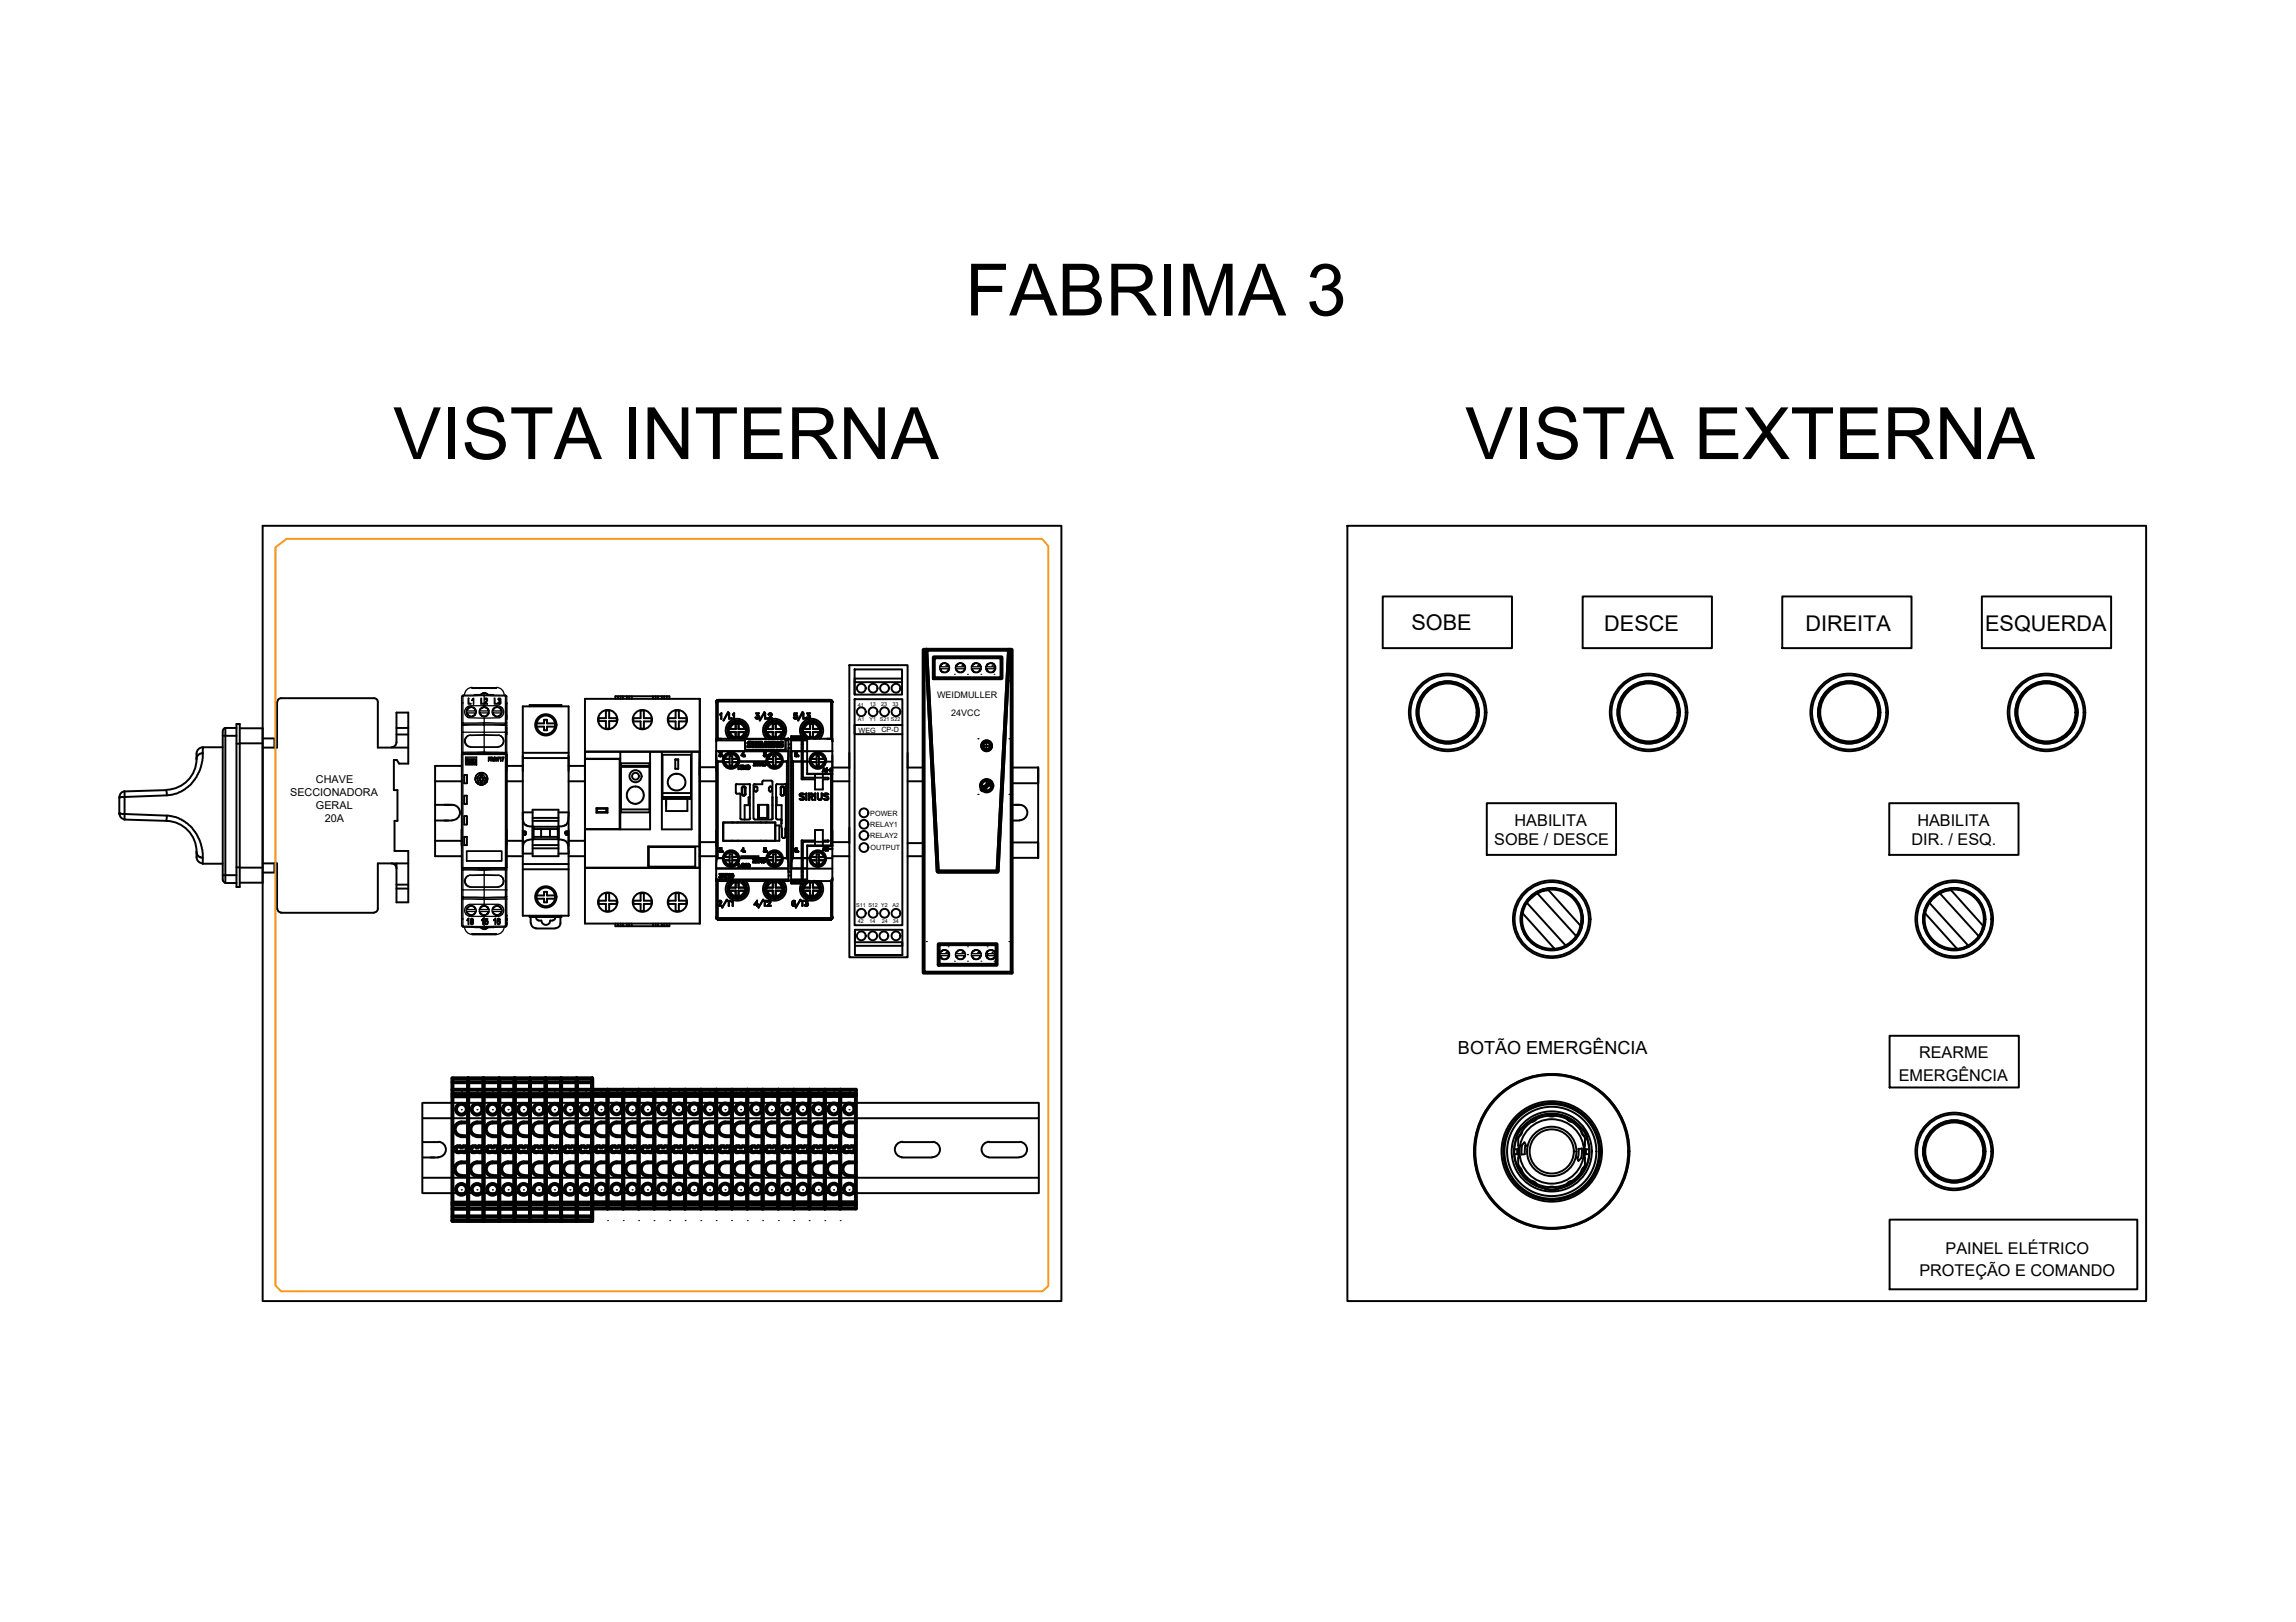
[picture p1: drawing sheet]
<svg xmlns="http://www.w3.org/2000/svg" width="297mm" height="210mm" viewBox="0 0 297 210" stroke-linecap="round" stroke-linejoin="round" font-family="sans-serif">
<defs><g id="words">
<g font-size="9.3">
<text x="124.9" y="40.8">FABRIMA 3</text>
<text x="50.9" y="59.4">VISTA INTERNA</text>
<text x="189.6" y="59.4">VISTA EXTERNA</text>
</g>
<g font-size="2.8">
<text x="182.6" y="81.6">SOBE</text>
<text x="207.5" y="81.7">DESCE</text>
<text x="233.6" y="81.7">DIREITA</text>
<text x="256.8" y="81.6">ESQUERDA</text>
</g>
<text font-size="2.3" x="188.6" y="136.4">BOTÃO EMERGÊNCIA</text>
<g font-size="2.1">
<text x="195.9" y="106.9">HABILITA</text>
<text x="248.1" y="106.9">HABILITA</text>
<text x="193.3" y="109.4">SOBE / DESCE</text>
<text x="247.3" y="109.4">DIR. / ESQ.</text>
<text x="248.3" y="137">REARME</text>
<text x="245.6" y="139.8">EMERGÊNCIA</text>
<text x="248.3" y="165.2">PROTEÇÃO E COMANDO</text>
<text x="251.7" y="162.3">PAINEL ELÉTRICO</text>
</g>
<g font-size="1.4">
<text x="40.9" y="101.3">CHAVE</text>
<text x="37.5" y="103">SECCIONADORA</text>
<text x="40.9" y="104.7">GERAL</text>
<text x="42" y="106.4">20A</text>
</g>
<g font-size="1.2">
<text x="121.2" y="90.3">WEIDMULLER</text>
<text x="123" y="92.6">24VCC</text>
</g>
<g font-size=".9">
<text x="111.1" y="94.8">WEG</text>
<text x="114" y="94.8">CP-D</text>
<text x="112.6" y="105.6">POWER</text>
<text x="112.6" y="107">RELAY1</text>
<text x="112.6" y="108.4">RELAY2</text>
<text x="112.6" y="110">OUTPUT</text>
</g>
<g font-size=".7">
<text x="111" y="91.5">41</text>
<text x="111" y="93.4">A1</text>
<text x="112.5" y="93.4">Y1 S21 S22</text>
<text x="112.6" y="91.4">13</text>
<text x="114" y="91.4">23</text>
<text x="115.5" y="91.4">33</text>
<text x="110.8" y="117.3">S11 S12 Y2</text>
<text x="111" y="119.5">42</text>
<text x="112.5" y="119.5">14</text>
<text x="114.1" y="119.5">24</text>
<text x="115.5" y="117.3">A2</text>
<text x="115.5" y="119.5">34</text>
</g>
</g></defs>
<!-- layer: 0 -->
<g fill="none" stroke="#000" stroke-width=".25">
<path d="M34 68h103.3v100.4h-103.3zM174.3 68h103.4v100.4h-103.4zM178.9 77.2h16.7v6.7h-16.7zM204.8 77.2h16.7v6.7h-16.7zM230.6 77.2h16.7v6.7h-16.7zM256.4 77.2h16.7v6.7h-16.7zM25.4 98.2a4 4 0 0 1-3.8 4M26.2 97.5h-.3a.76 .76 0 0 0-.5 .7v-.6M26.2 97.5a5.3 5.3 0 0 1-4.1 5.4l-6 .2v2.2M26.3 96.7a.83 .83 0 0 0-.9 .8M28.8 96.7h-2.6v.8M28.8 94.5v19.4"/>
<path d="M28.8 95.2h1.8M29.2 94.2h-.2l-.1 .3M30.6 93.7h.4v21.1h-.4zM30.6 94.2h-1.4v20.1h1.4M30.6 96.2h.4M31 94.2h3v20h-3M31 96.2h3M34 95.6h1.5v1.1M35.8 90.9v5.8h-1.8M36.4 90.4h12h.2l.3 .4v5.9h3.9M36.4 90.4l-.4 .2-.1 .2M50.6 96.7a.66 .66 0 0 0 .7-.7v-3.8h1.5v6.6h-1.2l-.3-.4h-.3v3.8h.4v4h-.4v3.9h1.8v6.7h-1.5v-5.1"/>
<path d="M51.3 95.1h1.5M51.3 94.2h1.5M59.7 99.1h-3.4v2h3.4M65.6 99.1h2M65.6 97.7v2M67.6 91.4h6v27.1h-6zM67.6 98.1h6M67.6 97.4h6M68.5 91.4v-.2h4.1v.2M69.4 93.6h1v-.5h.4v.5h1M69.4 94h1v.5h.4v-.5h1M73.6 99.1h2.1"/>
<path d="M75.7 98.3v2M90.5 98.3v2M90.5 90.4v29.1M90.5 99.3h2.2M92.7 97.8v2M107.7 99.3h2.2M107.7 97.8v2M109.9 86.1h7.5v37.8h-7.5zM109.9 97.4v2M110.6 86.6h6.1v3.3h-6.1zM110.6 90.5h6.1v29.2h-6.1zM110.6 88.3v1.6"/>
<path d="M116.7 87.8h-6.1v.5h6.1M116.7 93.8h-6.1v1.2h6.1M117.4 99.3h2.1M117.4 97.4v2M130.9 99.3h3.4v2.1h-3.4M15.4 105.3h.1M15.4 105.3h.7M15.4 103.1v2.3M15.5 105.4a.66 .66 0 0 0 .6 .6M16.1 102.4a.66 .66 0 0 0-.6 .7M16.1 105.3v.8l5.4 .1 .1-.6M16.1 105.3l5.5 .3"/>
<path d="M21.6 106.2a4 4 0 0 1 3.8 4M21.6 105.6h.1a5.2 5.2 0 0 1 4.5 5.4h-.1a.65 .65 0 0 1-.7-.7v.6M21.6 102.9l-.1-.7-5.4 .2v.7l-.7 .1M25.4 110.9a.83 .83 0 0 0 .9 .8M26.2 111v.8h2.6M28.8 113.3h1.8M28.9 113.9l.1 .3h.2M30.6 112.2h.4M31 112.3h3M34 111.7h1.8v5.9M35.5 111.7v1.2h-1.5M35.9 117.6l.1 .2 .4 .3"/>
<path d="M36.4 118.1h12M48.9 117.6l-.3 .4-.2 .1M50.6 111.7a.66 .66 0 0 1 .7 .7M51.3 115h1.5M51.3 114.5h1.5M52.8 111.7h-3.9v5.9M56.3 101.1v9.7h3.4M56.3 108.8h3.4M56.3 104.2h2.3M56.3 106.2h2.2M58.6 104.2a.99 .99 0 0 1 .9 1 .99 .99 0 0 1-1 .9M59.7 107.4v2"/>
<path d="M65.6 110.8h2M65.6 101.1h2M65.6 107.4v2M65.6 108.8h2M67.6 112.5h6M67.6 111.8h6M67.8 107.6a.22 .22 0 0 1 .3 .2 .22 .22 0 0 1-.3 .2zM67.8 108h.1M68.5 118.5v.2h4.1v-.2M68.7 118.7v.8M68.7 119.5a.66 .66 0 0 0 .6 .6M68.9 108.6h.1"/>
<path d="M68.9 106.9h.1M68.9 108.6l-.7 .1a.86 .86 0 0 0-.6 1v.8h1.3M68.9 105.1h-1.3l.1 1a.94 .94 0 0 0 1.2 .8M68.9 104.8h3.3v6h-3.3zM68.9 109.8h3.3M68.9 109.4h3.3M68.9 106.2h3.3M68.9 105.8h3.3M69 107h3.2v1.6h-3.2zM69 107.3h2.1M69 108.3h3.2M69.4 118.6a.32 .32 0 0 0 .3 .5"/>
<path d="M69.4 116.3h1v.5h.4v-.5h1M69.4 115.9h1v-.5h.4v.5h1M69.7 119.1h.3M70 107.3v1M70 119.1a.57 .57 0 0 0 .6 .6 .57 .57 0 0 0 .6-.6M71.1 107.3h1.1M71.1 107.3v1M71.2 119.1h.3M71.8 118.6a.32 .32 0 0 1-.3 .5M72.2 105.1h1.4l-.1 .7a.97 .97 0 0 1-1.2 1.1M72.2 108.6h.1M72.2 106.9h.1"/>
<path d="M72.3 108.6l.6 .1a.89 .89 0 0 1 .6 1.1l.1 .7h-1.4M72.3 106.9v1.7M72.5 119.5a.66 .66 0 0 1-.7 .6M72.5 118.7v.8M73.1 107.8l.2 .2M73.1 107.8h.1M73.1 107.8a.18 .18 0 0 1 .3-.2 .17 .17 0 0 1 0 .3l-.1 .1M73.3 108h.1M73.6 110.8h2.1M73.6 101.1h2.1M73.6 108.8h2.1M75.7 108v2"/>
<path d="M90.5 110.8h2.2M90.5 101.1h2.2M90.5 109h2.2M92.7 107.5v2M95.9 110.8h2.3M107.7 110.8h2.2M107.7 101.1h2.2M107.7 107.5v2M107.7 109h2.2M109.9 107.1v2M117.4 110.8h2.1M117.4 101.1h2.1"/>
<path d="M117.4 109.1h2.1M130.9 104.2h1.1a.99 .99 0 0 1 .9 1 .99 .99 0 0 1-1 .9M130.9 111h3.4M130.9 106.2h1M134.3 101.4v-2.1v11.8v-2.1h-3.4M192.3 103.9h16.8v6.7h-16.8zM244.4 103.9h16.7v6.7h-16.7zM69.3 120.2h2.5M110.6 120.3h6.1v3.3h-6.1zM110.6 120.3v1.6h6.1v.5h-6.1M244.5 134h16.7v6.7h-16.7zM54.6 142.7v11.7"/>
<path d="M54.7 142.7h79.6M54.7 144.7h79.6M54.7 152.4h79.6M54.7 154.4h79.6M54.7 147.8h2.1M54.7 149.8h2M56.8 147.8a.99 .99 0 0 1 .9 1 .99 .99 0 0 1-1 .9M116.7 149.8h3.9M116.7 147.8h4M116.8 147.8a.99 .99 0 0 0-1 .9 .99 .99 0 0 0 .9 1M120.7 147.8a.99 .99 0 0 1 .9 1 .99 .99 0 0 1-1 .9M127.9 149.8h3.9"/>
<path d="M128 147.8a.99 .99 0 0 0-1 .9 .99 .99 0 0 0 .9 1M128 147.8h3.9M132 147.8a.99 .99 0 0 1 .9 1 .99 .99 0 0 1-1 .9M134.4 142.7v11.7M195.9 148.7h.5v.7h-.5M195.9 148.7a4.8 4.8 0 0 0 4 5.1M196.1 147.4h.1M196.1 147.4a2.18 2.18 0 0 1 .9-1.5 4.9 4.9 0 0 1 7.5 0 2.11 2.11 0 0 1 .9 1.5M196.2 147.3a4.9 4.9 0 0 0 3.7 6.5M196.2 147.3l-.3 1.4M196.3 148.7v.7M196.4 147.3l.1 .9"/>
<path d="M196.4 147.3a4.7 4.7 0 0 1 4.4-2.9 4.7 4.7 0 0 1 4.3 2.9l-.1 2.6M196.4 150.7l.2 .5M196.5 149.8l-.1 1M196.5 148.2v1.7M196.5 148.2v.2M196.5 151l.4 .4 .1 .3M196.5 149.7v.1M196.5 148.4v1.3M196.6 151.2l.2 .3M196.8 151.5a4.9 4.9 0 0 0 3.8 2.1M197 146.3l-.3 .6-.2 .2M197 145.9h.1"/>
<path d="M197 145.9a4.8 4.8 0 0 1 7.5 0M197 145.9a2.1 2.1 0 0 0-.8 1.5M198.1 152.8l.5 .2 .2 .2M198.8 144.8l-.4 .3-.3 .1M199.9 153.8a2.18 2.18 0 0 0 1.7 0M199.9 153.8a2.1 2.1 0 0 0 1.7 0M200.3 153.7l.3-.1 .6 .1M200.3 144.4l.3 .1 .6-.1M200.6 153.7h.3M201.6 153.8v.1M202.7 144.8l.4 .3 .3 .1M203.4 152.8l-.5 .2-.2 .2"/>
<path d="M204.5 145.9a2.1 2.1 0 0 1 .8 1.5M204.5 145.9h.1M204.5 146.3l.3 .6 .2 .2M204.7 151.5a4.9 4.9 0 0 1-3.8 2.1M204.9 151.2l-.2 .3M204.9 148.4v1.3M205 149.7v.1M205 151l-.4 .4-.1 .3M205 149.8v1M205 148.2v.2M205.1 150.7l-.2 .5M205.2 148.7v.7"/>
<path d="M205.3 147.4h.1M205.3 147.3l.3 1.4M205.3 147.3a4.9 4.9 0 0 1-3.7 6.5M205.6 148.7h-.5v.7h.5M205.6 148.7a4.8 4.8 0 0 1-4 5.1M244.5 157.8h32v9h-32z"/>
<circle cx="70.6" cy="93.8" r="1.38"/>
<circle cx="70.6" cy="93.8" r="1.21"/>
<circle cx="111.4" cy="92.1" r=".57"/>
<circle cx="111.4" cy="89.1" r=".57"/>
<circle cx="113" cy="92.1" r=".57"/>
<circle cx="113" cy="89.1" r=".57"/>
<circle cx="114.4" cy="92.1" r=".57"/>
<circle cx="114.4" cy="89.1" r=".57"/>
<circle cx="115.9" cy="92.1" r=".57"/>
<circle cx="115.9" cy="89.1" r=".57"/>
<circle cx="70.6" cy="116.1" r="1.38"/>
<circle cx="70.6" cy="116.1" r="1.21"/>
<circle cx="111.4" cy="118.2" r=".57"/>
<circle cx="111.8" cy="109.7" r=".57"/>
<circle cx="111.8" cy="105.2" r=".57"/>
<circle cx="111.8" cy="106.7" r=".57"/>
<circle cx="111.8" cy="108.1" r=".57"/>
<circle cx="113" cy="118.2" r=".57"/>
<circle cx="114.4" cy="118.2" r=".57"/>
<circle cx="115.9" cy="118.2" r=".57"/>
<circle cx="111.4" cy="121.1" r=".57"/>
<circle cx="112.9" cy="121.1" r=".57"/>
<circle cx="114.3" cy="121.1" r=".57"/>
<circle cx="115.9" cy="121.1" r=".57"/>
<circle cx="200.8" cy="149" r="10"/>
<circle cx="200.8" cy="149" r="9.9"/>
<circle cx="200.8" cy="149" r="6.3"/>
<circle cx="200.8" cy="149" r="5.8"/>
</g>
<!-- layer: 00_COMPONENTS_1 -->
<g fill="none" stroke="#000" stroke-width=".25">
<path d="M75.7 90.4h14.8v29.1h-14.8zM75.7 97.3h14.8v15h-14.8M75.7 98.2h4.5M75.7 97.3h14.8M76 98.2h.1M77.4 93.3h1v1h.2h.2v-1h.9M77.5 92.9v.4M78.4 92v.9h-1M78.4 92h.4M78.8 92v.9h1v.4M79.6 90.4v-.3h7v.3M80 90.1v.3"/>
<path d="M80.2 98.2v9.1h-4.5M80.2 97.3v10M80.3 90.1v.3M80.3 98.8h3.7v6.3h-3.7zM80.3 99.2h3.7M80.3 99.1h3.7M80.6 90.1v.3M81.1 90.1v.3M81.4 90.1v.3M81.7 90.1v.3M81.9 93.4h1v.9M82.9 92v.9h-.9v.4"/>
<path d="M82.9 92h.4M82.9 94.3h.4M83.3 92v.9h1M84.1 97.3v10h-8.4M84.3 92.9v.4M84.3 93.4h-1v.9M84.5 90.1v.3M84.8 90.1v.3M85.1 90.1v.3M85.6 97.3v10h3.9v-10M85.6 90.1v.3M85.7 97.7h3.7v5.7h-3.7z"/>
<path d="M85.9 90.1v.3M86.3 90.1v.3M86.5 93.4h.9v.9M87.4 98.3h.3v1.2h-.3zM87.4 98.3h.3M87.4 92v.9h-.9v.4M87.4 92h.4M87.4 94.3h.4M87.8 92v.9h1M88.8 92.9v.4M88.8 93.4h-1v.9M75.7 112.3h14.8"/>
<path d="M77.2 104.6h1.4v.6h-1.4zM77.2 104.7h1.2v.4h-1.2zM77.4 117h1v.9M77.5 116.5v.5M78.4 115.6v1h-1M78.4 115.6h.4M78.4 117.9h.4M78.8 115.6v1h.9M79.6 119.5v.4h7v-.4M79.7 117h-.9v.9M79.8 116.5v.5M80 119.5v.4"/>
<path d="M80.3 119.5v.4M80.3 104.7h3.7M80.6 119.5v.4M81.1 119.5v.4M81.4 119.5v.4M81.7 119.5v.4M81.9 117h1v.9M82 116.5v.5M82.9 115.6v1h-1M82.9 115.6h.4M82.9 117.9h.4M83.3 115.6v1h1"/>
<path d="M83.9 109.6h6v2.6h-6zM84.3 116.5v.5M84.3 117h-1v.9M84.5 119.5v.4M84.8 119.5v.4M85.1 119.5v.4M85.6 119.5v.4M85.7 103.1h3.7M85.7 102.6h3.7M85.9 119.5v.4M86.3 119.5v.4M86.5 117h.9v.9"/>
<path d="M86.5 116.5v.5M86.7 100.4l.6-.3 .7 .1a1.1 1.1 0 0 1 .5 1.6 1.1 1.1 0 0 1-1.6 .3l-.3-.3a1.05 1.05 0 0 1 .1-1.4zM87.4 115.6v1h-.9M87.8 115.6v1h1M87.8 115.6h-.4M87.8 117.9h-.4M88.8 116.5v.5M88.8 117h-1v.9M88.9 103.4v1.6h-2.7v-1.6v.9M90.5 109.5h-6.7v2.8"/>
<circle cx="78.6" cy="93.1" r="1.25"/>
<circle cx="83.1" cy="93.1" r="1.25"/>
<circle cx="87.6" cy="93.1" r="1.25"/>
<circle cx="78.6" cy="116.7" r="1.25"/>
<circle cx="82.2" cy="102.9" r="1.12"/>
<circle cx="82.2" cy="100.4" r=".78"/>
<circle cx="82.2" cy="100.4" r=".44"/>
<circle cx="83.1" cy="116.7" r="1.25"/>
<circle cx="87.6" cy="116.7" r="1.25"/>
</g>
<!-- layer: 00_COMPONENTS -->
<g fill="none" stroke="#000" stroke-width=".25">
<path d="M187.1 88.2v.2M187.1 96.1v.1M187.4 88.2v.2M187.4 96.1v.1M213.1 88.2v.2M213.1 96v.2M213.4 88.2v.2M213.4 96.1v.1M239 88.2v.2M239 96v.2M239.4 88.2v.2M239.4 96.1v.1"/>
<path d="M264.6 88.2v.2M264.6 96.1v.1M264.9 88.2v.2M264.9 96.1v.1M196.9 118.2h.1M197 118.2a3.8 3.8 0 0 0 4.1 4.6M197 118.2l4.1 4.6M197.2 117.2h.1M197.5 116.7l-.4 .7-.2 .8M197.6 116.9l-.4 .5-.2 .8M197.6 116.9l5 5.5M197.6 116.7v.1"/>
<path d="M197.6 116.6h.1M198.3 115.9h.1M198.8 115.6h.1M198.9 115.6l-.8 .6-.5 .7M198.9 115.5h.1M198.9 115.6l5 5.5M199 115.4a4 4 0 0 1 5.7 2.9 4 4 0 0 1-4.6 4.6 4 4 0 0 1-2.9-5.7M200.3 115.2l-.8 .1-.6 .3M200.3 115.1v.1M200.3 115.2l4.2 4.6M200.4 115.1a3.8 3.8 0 0 1 4.1 4.6M204.5 119.8l-.3 .9-.3 .4"/>
<path d="M204.5 119.8h.1M204.6 119.2h.1M204.6 119.1h.1M204.6 119.4h.1M204.6 119.7l-.2 .8-.4 .7M204.6 118.8h.1M204.6 119h.1M249 118.2h.1M249.1 118.2a3.8 3.8 0 0 0 4.1 4.6M249.1 118.2l4.1 4.6M249.3 117.2h.1M249.6 116.7l-.4 .7-.2 .8"/>
<path d="M249.6 116.9l-.4 .8-.1 .5M249.6 116.9l5 5.5M249.6 116.7l.1 .1M249.7 116.6h.1M250.4 115.9h.1M250.9 115.6h.1M251 115.6l-.8 .6-.6 .7M251 115.6l5 5.5M251 115.5h.1M251 115.4a4 4 0 0 1 5.7 2.9 4 4 0 0 1-4.5 4.6 4 4 0 0 1-2.9-5.7M252.4 115.2l-.8 .1-.6 .3M252.4 115.1v.1"/>
<path d="M252.4 115.2l4.1 4.6M252.4 115.1a3.8 3.8 0 0 1 4.2 4.6M256.5 119.8a2.4 2.4 0 0 1-.5 1.3M256.5 119.8h.2M256.7 119.4h.1M256.7 119.7l-.3 .8-.3 .7M256.7 118.8h.1M256.7 119h.1M256.7 119.2h.1M256.7 119.1h.1M201.1 122.8v.1M202.5 122.4h.2"/>
<path d="M202.6 122.4l-.9 .3-.6 .1M203.9 121.1l-.5 .7-.8 .6M203.9 121.1v.2M253.2 122.8v.1M254.6 122.4l-.5 .2-.9 .2M254.6 122.4h.2M256 121.1l-.6 .7-.8 .6M256 121.1v.2M252.6 145.1v.1M252.6 152.9v.1M253 145.1v.1M253 152.9v.1"/>
<circle cx="187.3" cy="92.2" r="5"/>
<circle cx="187.3" cy="92.2" r="4.8"/>
<circle cx="187.3" cy="92.2" r="4"/>
<circle cx="187.3" cy="92.2" r="3.9"/>
<circle cx="187.3" cy="92.2" r="3.7"/>
<circle cx="213.3" cy="92.2" r="5"/>
<circle cx="213.3" cy="92.2" r="4.8"/>
<circle cx="213.3" cy="92.2" r="4"/>
<circle cx="213.3" cy="92.2" r="3.9"/>
<circle cx="213.3" cy="92.2" r="3.7"/>
<circle cx="239.2" cy="92.2" r="5"/>
<circle cx="239.2" cy="92.2" r="4.8"/>
<circle cx="239.2" cy="92.2" r="4"/>
<circle cx="239.2" cy="92.2" r="3.9"/>
<circle cx="239.2" cy="92.2" r="3.7"/>
<circle cx="264.8" cy="92.2" r="5"/>
<circle cx="264.8" cy="92.2" r="4.8"/>
<circle cx="264.8" cy="92.2" r="4"/>
<circle cx="264.8" cy="92.2" r="3.9"/>
<circle cx="264.8" cy="92.2" r="3.7"/>
<circle cx="200.8" cy="118.9" r="5"/>
<circle cx="200.8" cy="118.9" r="4.8"/>
<circle cx="200.8" cy="118.9" r="4"/>
<circle cx="200.8" cy="118.9" r="3.9"/>
<circle cx="252.8" cy="118.9" r="5"/>
<circle cx="252.8" cy="118.9" r="4.8"/>
<circle cx="252.8" cy="118.9" r="4"/>
<circle cx="252.8" cy="118.9" r="3.9"/>
<circle cx="252.8" cy="149" r="5"/>
<circle cx="252.8" cy="149" r="4.8"/>
<circle cx="252.8" cy="149" r="4"/>
<circle cx="252.8" cy="149" r="3.9"/>
<circle cx="252.8" cy="149" r="3.7"/>
</g>
<!-- layer: 3 -->
<path d="M196.9 148.2l.3-.4 .3 .5h-.2M196.9 148.2v1.2h.4v-1.2M204.2 148.7v1.1l-.2-.1 .2 .6 .3-.4M204.6 148.6l-.4 .1M204.6 148.6v1.3" fill="none" stroke="#000" stroke-width=".25"/>
<!-- layer: 1 -->
<g fill="none" stroke="#000" stroke-width=".25">
<circle cx="200.8" cy="149" r="6.5"/>
<circle cx="200.8" cy="149" r="6.1"/>
<circle cx="200.8" cy="149" r="5.2"/>
<circle cx="200.8" cy="149" r="4.2"/>
<circle cx="200.8" cy="149" r="3.2"/>
<circle cx="200.8" cy="149" r="2.86"/>
</g>
<!-- layer: 0 -->
<g fill="none" stroke="#000" stroke-width=".17">
<path d="M59.7 97.6h.2v14.7h5.5v.2h-5.5v-.2h-.2M59.7 97.6v14.7M59.7 94.8h.2v-.9l1.1-.1h1.6v1h2.8v2.6M59.9 97.4l2.7-.1v.2M59.9 93.9h-.2v3.7M59.9 93.7h2.7v.1M59.9 90.1h-.2v3.8M59.9 97.5h5.5v.1h-5.5zM59.9 97.4v.1M59.9 97.5h5.5M59.9 93.7l-.1 .2M59.9 90.9l-.2 .1"/>
<path d="M59.9 97.3h-.2M59.9 93.5h-.2M59.9 97.5l-.1 .1M59.9 93.7v.1M59.9 89.9v.1M60.1 95.7v.4M60.1 95.8h.1M60.2 95.6h.1M60.2 95.9h.1M60.2 98h1.5v.1h-1.3v.6v-.5h.2v.5v-.5h.2v.6h-.6zM60.2 98.9h1.4v-.1h-.3v-.6h.4v.8h-1.5zM60.2 95.5h.1"/>
<path d="M60.2 96.2v.1M60.3 96.3h.1M60.4 92h.1M60.4 92.3h.1M60.4 92.3h1.1l-.1 .2a.54 .54 0 0 1-1-.2zM60.5 91.8l.1-.1a.52 .52 0 0 1 .5-.1 .52 .52 0 0 1 .4 .4h-1.1zM60.6 90.4v.6h.3v.1h-.3zM60.9 95.2l1.7-.1 2 .1a.78 .78 0 0 1 .6 .9 .78 .78 0 0 1-.8 .6h-3.5M60.9 98.2h.3v.3h-.2v.2h.2v.1h-.3zM60.9 95.1a.74 .74 0 0 0-.7 .8 .74 .74 0 0 0 .7 .7M61 98.3h.1v.1h-.1zM61.1 90.5l.2-.1v.7l-.1-.6-.1 .1z"/>
<path d="M61.1 89l3.1 .1zM61.1 89h3.1M61.1 89a.99 .99 0 0 0-1 .9M61.5 98.3h.1v.4h-.1zM61.5 89.9h.6M61.5 89.9h-.2M61.5 92h.1M61.5 92.3h.1M62 97.5h.6M62 92h.1M62 92.3h.1M62.1 92.3h1.1a.57 .57 0 0 1-.6 .4 .57 .57 0 0 1-.5-.4z"/>
<path d="M62.2 89.9a.61 .61 0 0 1 1 0M62.2 91.8l.4-.3 .2 .1a.44 .44 0 0 1 .4 .4h-1.1zM62.2 89.9a.57 .57 0 0 1 .9 0M62.2 90.4h.1v.6h.3v.1h-.4zM62.3 89.9l.4-.2 .4 .2M62.6 97.3v-.6h-1.8l-.4-.2-.2-.2a.74 .74 0 0 1 0-.8 .74 .74 0 0 1 .7-.4h1.7v-.3h-2.7v2.6M62.6 93.7v-.2l-2.7 .1v.1M62.6 92.9h-2a.79 .79 0 0 1-.5-.9 .79 .79 0 0 1 .8-.7h1.7v-1.3l-2.7 .1v3.5M62.6 90v-.1l-2.7 .1-.1 .1M62.6 93.8l2.8 .1v.9h.2M62.6 93.7v.1M62.6 93.5l2.8 .1v.1h-2.8z"/>
<path d="M62.6 91.3l2 .1a.77 .77 0 0 1 .6 .8 .77 .77 0 0 1-.8 .7h-1.8M62.6 90l2.8 .1v3.5M62.6 92.9v.6M62.6 97.4l.7 .1M62.7 90.4a.25 .25 0 0 1 .4 .1 .25 .25 0 0 1-.2 .4l-.1 .1h.3v.1h-.4v-.1l.2-.2a.16 .16 0 0 0 .1-.2 .16 .16 0 0 0-.2-.1l-.1 .1zM63.1 89.9h.7M63.2 92h.1M63.2 92.3h.1M63.2 98h.3v.2l-.1 .1 .1 .2-.1-.2h-.2v.2zM63.2 98.1h.2v.1h-.2zM63.6 98h.1l.1 .4 .1-.4h.1v.5v-.4l-.2 .4-.1-.4-.1 .4zM63.7 92.3h.1"/>
<path d="M63.7 92h.1M63.8 92.3h1l-.1 .2a.54 .54 0 0 1-.9-.2zM63.9 91.8l.1-.1a.52 .52 0 0 1 .5-.1 .52 .52 0 0 1 .3 .4h-1zM64 90.4v.6h.3v.1h-.3zM64 98l.2 .4 .1-.4 .1 .4 .1-.4h.1l-.1 .5-.2-.4-.1 .4zM64.2 89a.99 .99 0 0 1 1 .9M64.4 95.1a.74 .74 0 0 1 .7 .8 .74 .74 0 0 1-.7 .7M64.4 95.2l-1.8-.1v1.6h1.8M64.5 90.4a.2 .2 0 0 1 .3 0 .2 .2 0 0 1-.1 .3 .21 .21 0 0 1 .1 .3 .21 .21 0 0 1-.4-.1h.1a.13 .13 0 0 0 .2 .1 .13 .13 0 0 0 0-.2l-.2-.1 .2-.1a.13 .13 0 0 0-.1-.2 .13 .13 0 0 0-.1 .1zM64.6 98.1l.2-.1v.5v-.4l-.2 .1zM64.8 92.3h.1M64.8 92h.1"/>
<path d="M64.9 98h.3l-.1 .5-.1-.1 .1-.3h-.2zM65 96.4h.1M65 95.4h.1M65.1 95.5v.1M65.1 96.2v.1M65.1 95.7v.4M65.4 93.7v.1M65.4 89.9v.2h.2v3.8M65.4 97.4l-2.8-.1v.2M65.4 93.9h.2v.9M65.4 90l-2.8-.1v.1M65.4 97.6h.2v14.7h-.2z"/>
<path d="M65.4 97.4v.1M65.4 97.5l.2 .1M65.4 97.3h.2M65.4 93.5h.2M65.4 90.9l.2 .1M65.4 93.7l.2 .2M65.4 90l.2 .1M65.6 94.2v21.8l-.2 .1M121.6 86.3h.1M121.6 86.5h.1M121.7 86.5l1 .1a.55 .55 0 0 1-.5 .4 .55 .55 0 0 1-.5-.5zM121.7 86.1a.56 .56 0 0 1 .6-.2 .56 .56 0 0 1 .5 .4h-1.1z"/>
<path d="M122.8 86.3h.1M122.8 86.5h.1M123.6 86.3h.1M123.6 86.5h.1M123.7 86.5l1.1 .1a.55 .55 0 0 1-.6 .4 .55 .55 0 0 1-.5-.5zM123.9 86l.2-.1a.49 .49 0 0 1 .7 .4h-1.1zM124.8 86.3h.1M124.8 86.5h.1M125.7 86.3h.1M125.7 86.5h.1M125.8 86.5l1 .1a.55 .55 0 0 1-.5 .4 .55 .55 0 0 1-.5-.5zM125.8 86.1a.56 .56 0 0 1 .6-.2 .56 .56 0 0 1 .5 .4h-1.1z"/>
<path d="M126.9 86.3h.1M126.9 86.5h.1M127.5 86.3h.1M127.5 86.5h.1M127.6 86.5h1.1v.2a.57 .57 0 0 1-.6 .3 .57 .57 0 0 1-.5-.5zM127.7 86h.1a.53 .53 0 0 1 .5-.1 .53 .53 0 0 1 .4 .4h-1.1zM128.7 86.3h.1M128.7 86.5h.1M59.7 112.3v3.7l.2 .1M59.7 116v3.8l.2 .1M59.7 112.6h.2M59.7 116.3h.2v2.6"/>
<path d="M59.7 115.2h.2v.9h2.7v-.9h2.8M59.7 118.9h.2M59.8 116l.1 .1M59.8 119.8l.1 .1M59.8 112.3l.1 .1M59.9 112.6v2.6h2.7v-.4h-1.9a.77 .77 0 0 1-.6-.9 .77 .77 0 0 1 .8-.6l1.7-.1v-.6M59.9 116.2h2.7v.2l-2.7-.1zM59.9 112.6v-.1h5.5v.1M59.9 116.1v.1M59.9 119.8v.1M60.1 100.3v1.1zM60.1 103v1z"/>
<path d="M60.1 106.7h.3zM60.1 106.7v-1.1v1.1M60.1 105.6h.3h-.3M60.1 108.3v1.1M60.1 102.9h.3v1.2h-.3zM60.1 100.3h.3v1.1h-.3zM60.1 105.6h.3v1.1h-.3zM60.1 108.3h.3v1.1h-.3zM60.1 103h.3M60.1 100.3h.3M60.1 101.4h.3M60.1 108.3h.3"/>
<path d="M60.1 120a.99 .99 0 0 0 1 .9M60.1 113.8v.4M60.2 114.3v.1M60.2 113.7h.1M60.3 114.5h.1M60.3 113.6h.1M60.4 117.7h.1M60.4 118h.1M60.4 110.1h4.5v1.3h-4.5zM60.4 103v1h-.3M60.4 105.6v1.1v-1.1M60.4 100.3v1.1z"/>
<path d="M60.4 119.1l.2-.3v.8v-.6l-.2 .1zM60.4 110.2h4.5v1.2h-4.5zM60.4 118h1.1a.55 .55 0 0 1-.5 .4 .55 .55 0 0 1-.6-.4zM60.6 117.4l.2-.1a.49 .49 0 0 1 .7 .4h-1.1zM60.9 113.3h3.7l.5 .3 .1 .3-.1 .2a.73 .73 0 0 1-.7 .7h-3.5M60.9 118.9a.19 .19 0 0 1 .3 0 .19 .19 0 0 1-.1 .3 .21 .21 0 0 1 .1 .3 .21 .21 0 0 1-.3 .1 .21 .21 0 0 1 0-.3l.1-.1-.1-.1zM60.9 113.3a.74 .74 0 0 0-.7 .7 .74 .74 0 0 0 .7 .7M61 118.9h.1M61.3 120h.2M61.5 120h.6M61.5 117.7h.1M61.5 118h.1"/>
<path d="M61.6 101.2h.3zM61.8 100.6v.3M61.9 101.5a.78 .78 0 0 1-.2-1.2 .78 .78 0 0 1 1.2 0 .78 .78 0 0 1-.2 1.2M61.9 101.5l.3 .1M61.9 101.2v.3M62 112.5h.6M62 118h.1M62 117.7h.1M62 100.6l-.2 .1h.3M62.1 100.7v.2M62.1 118h1.1l-.1 .1a.57 .57 0 0 1-.5 .3 .57 .57 0 0 1-.5-.4zM62.1 101l.1-.1v.1z"/>
<path d="M62.1 100.6l.1 .1M62.1 100.9h.1M62.1 100.9v.1M62.1 100.9l-.3 .1h.2M62.1 101.3h.1M62.1 117.5l.4-.2a.61 .61 0 0 1 .7 .4h-1.1zM62.1 100.3l.1 .3zM62.1 100.6l.1 .1v-.1M62.1 101v.4l.1-.4M62.2 100.2h.2M62.2 101.5h.1M62.2 100.3h-.1"/>
<path d="M62.2 100.3v.1zM62.2 101.2v.4zM62.2 101.2h.2M62.2 100.4h.2M62.2 100.3h.2M62.2 101h.2M62.2 100.6h.2M62.2 100l-.7 .9M62.3 100l.7 .9M62.3 101l.1 .4v-.4M62.4 100.3v.1zM62.4 101.2v.4z"/>
<path d="M62.4 100.7v-.1h-.1l.2 .1M62.4 100.9l.1 .1v-.1l-.2 .1M62.4 100.3h.1M62.4 101.5h.1M62.4 100.6l.1 .1M62.4 101h-.1M62.4 100.6v-.3l-.1 .3M62.4 101.3h.1M62.5 118.8h.1v.8h-.1v-.6l-.2 .1zM62.5 100.6l.3 .1h-.3M62.5 100.9l.3 .1h-.3M62.5 100.7v.2"/>
<path d="M62.6 112.5v.1h-2.7M62.6 116.1v.1M62.6 117h-1.9l-.2 .1a.79 .79 0 0 0-.4 .9 .79 .79 0 0 0 .8 .6h1.7v1.3h-2.7v-1M62.6 119.9v.1h-2.7M62.6 112.5v.1h2.8M62.6 116.1v.1h2.8M62.6 117h1.9l.3 .1a.79 .79 0 0 1 .3 .9 .79 .79 0 0 1-.7 .6h-1.8M62.6 119.9v.1h2.8M62.6 116.4v.6M62.6 101.5l-.4 .1M62.8 100.6v.3M62.8 118.9h.3v.1h-.2v.1a.24 .24 0 0 1 .3 .3 .24 .24 0 0 1-.4 .2l-.1-.2h.1a.16 .16 0 0 0 .3 .1 .16 .16 0 0 0-.1-.3l-.2 .1z"/>
<path d="M62.9 101.2h.1M62.9 101.2h-.3v.3M63 100.6h.1M63 101.1h.1M63 101h.1M63.1 120h.1M63.2 118h.1M63.2 117.7h.1M63.3 112.5h-.7M63.7 118h.1M63.7 117.7h.1M63.8 118h1a.55 .55 0 0 1-.5 .4 .55 .55 0 0 1-.5-.4z"/>
<path d="M63.8 120h-.7M63.9 117.4l.2-.1a.49 .49 0 0 1 .7 .4h-1zM64 120h-.2M64 118.8h.1v.8h-.1v-.6l-.1 .1zM64.3 119l.2-.2 .2 .2-.1 .1v-.2h-.1l-.1 .3a.21 .21 0 0 1 .3 .1 .21 .21 0 0 1-.1 .3 .21 .21 0 0 1-.3-.1zM64.4 113.3h-1.8v1.5h1.8M64.4 113.3a.74 .74 0 0 1 .7 .7 .74 .74 0 0 1-.7 .7M64.5 118.9h.1M64.8 118h.1M64.8 117.7h.1M65 113.6h.1M65.1 113.6v.2"/>
<path d="M65.1 114.4h-.1M65.1 114.1h.1M65.1 114h.1M65.1 113.8v.4M65.2 120a.99 .99 0 0 1-1 .9M65.4 116.1v.1M65.4 119.8v.1M65.4 115.2v.9h-2.8M65.4 116.2v.1l-1.7 .1h-1.1v-.2M65.4 118.9v1h-2.8M65.4 112.6v2.6M65.6 116l-.2 .1"/>
<path d="M65.6 116v3.8l-.2 .1M65.6 119.8l-.2 .1M65.6 112.3l-.2 .1M65.6 119.1v.3M65.6 115.2h-.2M65.6 118.9h-.2M65.6 112.6h-.2M65.6 116.3h-.2v2.6M61.1 120.8h3.1v.1h-3.1zM61.1 120.9h3.1M62.2 120a.61 .61 0 0 0 1 0M62.2 120a.57 .57 0 0 0 .9 0"/>
<path d="M62.3 120l.4 .2 .4-.2M121.6 123.4h.1M121.6 123.7h.1M121.7 123.7h1.1l-.2 .2a.54 .54 0 0 1-.6 .2 .54 .54 0 0 1-.3-.4zM121.7 123.2h.1a.57 .57 0 0 1 1 .2h-1.1zM122.8 123.4h.1M122.8 123.7h.1M123.6 123.4h.1M123.6 123.7h.1M123.7 123.7h1.1a.54 .54 0 0 1-.5 .4 .54 .54 0 0 1-.6-.4zM123.8 123.2h.1a.53 .53 0 0 1 .5-.2 .53 .53 0 0 1 .4 .4h-1.1zM124.8 123.4h.1"/>
<path d="M124.8 123.7h.1M125.7 123.4h.1M125.7 123.7h.1M125.8 123.7h1.1l-.2 .2a.54 .54 0 0 1-.6 .2 .54 .54 0 0 1-.3-.4zM125.8 123.2h.1a.57 .57 0 0 1 1 .2h-1.1zM126.9 123.4h.1M126.9 123.7h.1M127.5 123.4h.1M127.5 123.7h.1M127.6 123.7h1.1l-.2 .3-.5 .1-.3-.2zM127.7 123.2h.1a.53 .53 0 0 1 .5-.2 .53 .53 0 0 1 .4 .4h-1.1zM128.7 123.4h.1"/>
<path d="M128.7 123.7h.1"/>
<circle cx="61" cy="92.1" r=".65"/>
<circle cx="62.6" cy="92.1" r=".65"/>
<circle cx="64.3" cy="92.1" r=".65"/>
<circle cx="122.2" cy="86.4" r=".63"/>
<circle cx="124.3" cy="86.4" r=".66"/>
<circle cx="126.3" cy="86.4" r=".63"/>
<circle cx="128.2" cy="86.4" r=".65"/>
<circle cx="61" cy="117.8" r=".64"/>
<circle cx="61" cy="119.4" r=".14"/>
<circle cx="61.1" cy="119" r=".12"/>
<circle cx="62.3" cy="100.8" r=".83"/>
<circle cx="62.3" cy="100.8" r=".78"/>
<circle cx="62.7" cy="117.8" r=".64"/>
<circle cx="64.3" cy="117.8" r=".64"/>
<circle cx="64.5" cy="119.4" r=".16"/>
<circle cx="122.2" cy="123.5" r=".63"/>
<circle cx="124.2" cy="123.6" r=".64"/>
<circle cx="126.3" cy="123.6" r=".64"/>
<circle cx="128.2" cy="123.6" r=".65"/>
</g>
<g fill="#000" stroke="#000" stroke-width=".13">
<path d="M59.7 97.6h.1v.1zM59.8 97.5l.1-.1v.1zM61.9 97.5l.1-.1v.1zM63.3 97.5l.1-.1v.1zM65.3 97.5l.1-.1v.1zM65.5 92.8h.1v.1zM65.5 93.1l.1-.1v.1zM65.5 95h.1v.1zM65.5 94.2h.1zM65.5 97.6h.1v.1zM65.5 92.6h.1zM65.5 91h.1v.1z"/>
<path d="M59.7 112.2l.1 .1zM59.9 112.4v.1zM60.4 105.6v.1zM60.4 104v.1zM60.4 103v-.1v.1zM60.4 101.4v-.1v.1zM61.9 101.2l.1-.1v.1zM61.9 101.5l.1-.1v.1zM61.9 112.5l.1-.1v.1zM62.2 100h.1v.1zM62.3 100v.1zM62.6 101.5l.1-.1v.1z"/>
<path d="M62.6 101.2l.1-.1v.1zM63 100.9h.1zM63.4 112.4v.1zM65.3 112.5l.1-.1v.1zM65.5 118.9h.1v.1zM65.5 118.5l.1-.1v.1zM65.5 119l.1-.1v.1zM65.5 119.6h.1v.1zM65.5 119.6l.1-.1v.1zM65.5 112.3l.1-.1v.1zM65.5 119.4h.1zM65.5 119.4h.1v.1z"/>
<path d="M65.5 119.5h.1v.1zM65.5 119.1h.1z"/>
</g>
<!-- layer: 10000_FRONT -->
<g fill="none" stroke="#000" stroke-width=".25">
<path d="M92.7 97.4v.9l.1 .2M92.7 97.2h9.3M92.7 90.7v5.2M92.7 95.8v.1M92.7 90.8v.1M92.7 90.7h.1M92.7 90.7l.2 .1M92.8 95.7l-.1 .1h3.7M92.8 90.6l-.1 .1M92.8 90.6h14.8M92.8 98.5h.7M92.9 95.6h9.1v18.4h-9.1l-.2-.2h9.3"/>
<path d="M92.9 90.8h14.6M92.9 90.8v4.8l-.1 .1M92.9 98.6v12.5M92.9 95.6h-.2v18.4h.2M93 95.6l-.2 .1M93 90.6l-.2 .1M93 97.8h.3l-.1 .1zM93.2 92.4l.1-.1v.7v-.6l-.1 .1zM93.2 97.6h.1M93.2 97.6l.1 .1M93.3 97.4l-.1 .2 .1-.2M93.3 97.6h.1l-.1 .2"/>
<path d="M93.3 97.4h-.2h.3l-.2 .2M93.3 97.8h.1M93.3 97.7h.1M93.5 97.8v.1zM93.5 98.5a1.08 1.08 0 0 1 1.1-1.2 1.08 1.08 0 0 1 1.1 1.2M93.5 98.5a1.08 1.08 0 0 0 1.1 1 1.08 1.08 0 0 0 1.1-1M93.7 98.6a.91 .91 0 0 0 .9 .7 .91 .91 0 0 0 .9-.7M93.7 98.2v.4M93.7 98.2a.91 .91 0 0 1 .9-.7 .91 .91 0 0 1 .9 .7M93.8 98.6a.83 .83 0 0 0 .8 .6 .83 .83 0 0 0 .8-.6M93.8 98.2a.83 .83 0 0 1 .8-.6 .83 .83 0 0 1 .8 .6M94.2 92.2l-.6 1z"/>
<path d="M94.3 94.7h.9M94.3 94.3v.4M94.3 94.3a1.12 1.12 0 0 1 1.1-.9 1.12 1.12 0 0 1 1.1 .9M94.3 94.7a1.12 1.12 0 0 0 .8 .9M94.3 92.3v.6h.4v.1h-.4zM94.3 94.7l.9 .1M94.3 95.6a1.5 1.5 0 0 1 0-2.1 1.5 1.5 0 0 1 2.1 0 1.5 1.5 0 0 1 0 2.1M94.4 98.6h-.8l.8 .1M94.4 97.8h.3v1.2h-.3zM94.4 98.2h-.7h.7M94.5 94.7a.95 .95 0 0 0 .9 .8 .95 .95 0 0 0 .9-.8M94.5 94.3a.95 .95 0 0 1 .9-.7 .95 .95 0 0 1 .9 .7"/>
<path d="M94.6 95.6a1.29 1.29 0 0 1-.2-1.9 1.29 1.29 0 0 1 1.9 0 1.29 1.29 0 0 1-.2 1.9M94.7 98.2h.7h-.7M94.7 98.6h.8M94.8 92.4l.2-.1v.7l-.1-.6-.1 .1zM94.9 95.6a1.16 1.16 0 0 1-.4-1.8 1.16 1.16 0 0 1 1.8 0 1.16 1.16 0 0 1-.5 1.8M95.2 94.8v.5h.4v-.5M95.2 94.3v-.6h.4v.6M95.2 93.7v.6h-.9M95.2 94.7v.1M95.2 94.7v.6M95.5 98.2v.4M95.5 98.6l-.8 .1"/>
<path d="M95.5 93.7v.6h1v.2v.2h-1M95.5 94.7l.1 .1M95.5 99.1l.1 .4v-.4l-.2 .1h.1M95.5 94.7v.6M95.6 98.5l3.5 .1zM95.8 99.1h.3l-.1 .1 .1 .2-.1 .1h-.2h.3v-.2h-.2l.1-.2M96 97.7h.3zM96.2 97.7v-.3l-.3 .4 .4-.1M96.2 97.5l-.2 .2M96.2 97.8v.1M96.2 99.1l.3 .4v-.4v.4l-.2-.3-.1 .3zM96.3 97.8l.1 .1z"/>
<path d="M96.4 95.6v1.5h5.2v-1.5M96.4 96.9l.1 .1M96.4 94.7l-.8 .1M96.5 97h5M96.5 95.6h5M96.5 95.6l-.1 .1M96.5 94.7a1.12 1.12 0 0 1-.8 .9M96.7 96.5v.2M96.7 96.5l.2 .1M96.7 99.1l-.1 .1 .1 .3h.2l.1-.1M96.7 99.1l.3 .1-.1 .3h-.2l-.1-.1v-.2l.2-.1M96.8 99.1l.2 .1"/>
<path d="M96.8 96.4l.2 .1M96.8 96h.4M96.9 96.2h.1M96.9 96l-.2 .2 .1 .1M96.9 96.2l.2 .1M96.9 96.1h.3M96.9 96.1h.1M97 96.5h.1M97 96.5h-.1M97.1 96.5l-.1 .1M97.1 96.3l.1 .1M97.1 96v.2"/>
<path d="M97.2 96.4v.2M97.2 96.6l-.2 .1h-.3M97.3 96h.2v.7h-.2zM97.6 98.6l-.1 .1 .1-.1h.2v.1l-.2 .3 .2 .1h-.3l.3-.4-.1-.1M97.7 96h.5v.1h-.3v.2h.3v.1h-.3v.2h.3v.1h-.5zM97.8 92.3h.4l-.2 .3a.24 .24 0 0 1 .2 .2 .24 .24 0 0 1-.2 .2 .24 .24 0 0 1-.3-.1h.2h.3v-.2l-.3-.1 .2-.3zM98 98.7l.1 .4v-.5l-.2 .1h.1M98.3 96h.3l.2 .4 .2-.4h.2v.7h-.2v-.5l-.2 .5h-.1l-.2-.5v.5h-.2zM98.6 98.6v.5l-.3-.4M98.6 99l-.3-.4v.5M98.8 98.6h.1l-.2 .3 .1 .1 .3-.1-.1 .2-.3-.1v-.2zM98.8 97.8h.1"/>
<path d="M98.8 97.4v.2v-.2M98.8 97.4h.3h-.2v.2M98.8 97.8l.1 .1 .1-.1M98.8 97.6h.2M98.9 97.8h.1M98.9 98.6h.1l.1 .1-.1-.1M98.9 92.2l-.6 1zM98.9 97.6h.1M99 92.3v.6h.4v.1l.4-.5-.1-.2-.3 .1 .3-.1 .2 .2-.4 .4h.4v.1h-.9zM99 97.6h-.1h.1M99 97.6h.1M99 97.8h.1"/>
<path d="M99 97.6l.1 .1M99 94.3h1v-.6h.4v.6h.9M99 94.7h1v.6h.4v-.6h.9M99.1 97.8h.1M99.1 97.7v.1v-.1M99.1 94.3v.4M99.1 94.3a1.12 1.12 0 0 1 1.1-.9 1.12 1.12 0 0 1 1.1 .9M99.1 94.7a1.12 1.12 0 0 0 .8 .9M99.1 94.7l.9 .1M99.1 97.6l-.1 .2M99.2 95.6a1.5 1.5 0 0 1-.1-2.1 1.5 1.5 0 0 1 2.2 0 1.5 1.5 0 0 1 0 2.1M99.2 97.8l.1 .1z"/>
<path d="M99.3 94.7a.95 .95 0 0 0 .9 .8 .95 .95 0 0 0 .9-.8M99.3 94.3a.95 .95 0 0 1 .9-.7 .95 .95 0 0 1 .9 .7M99.3 98.6a.91 .91 0 0 0 .9 .7 .91 .91 0 0 0 .9-.7M99.3 98.2v.4M99.3 98.2a.91 .91 0 0 1 .9-.7 .91 .91 0 0 1 .9 .7M99.4 96h.5v.1h-.3v.2h.3v.1h-.3v.2h.3v.1h-.5zM99.4 98.6a.83 .83 0 0 0 .8 .6 .83 .83 0 0 0 .8-.6M99.4 98.2a.83 .83 0 0 1 .8-.6 .83 .83 0 0 1 .8 .6M99.5 95.6a1.29 1.29 0 0 1-.3-1.9 1.29 1.29 0 0 1 2 0 1.29 1.29 0 0 1-.3 1.9M99.7 95.6a1.16 1.16 0 0 1-.4-1.8 1.16 1.16 0 0 1 1.8 0 1.16 1.16 0 0 1-.4 1.8M100 96h.3l.2 .4v-.4h.2v.7h-.3l-.2-.5v.5h-.2zM100 97.8h.4v1.2h-.4z"/>
<path d="M100 98.6h-.7l.7 .1M100 98.2h-.7h.7M100.4 98.6h.7M100.4 98.2h.7h-.7M100.8 96.7h.4M100.9 96h.4M101 96.4l.1 .1M101 96l-.2 .2 .2 .1M101 96.2h.1M101 96.6l-.2-.1v.2M101 96.2l.2 .1M101 96.1h.3"/>
<path d="M101.1 96.1h-.1M101.1 98.2v.4M101.1 98.6l-.7 .1M101.1 96.5v.1M101.1 96.5h-.1M101.2 96.3l.1 .1M101.2 98.5l.6 .1zM101.2 94.7l-.8 .1M101.3 96v.2M101.3 96.4v.2M101.3 94.7a1.12 1.12 0 0 1-.8 .9M101.3 94.3v.4"/>
<path d="M101.3 96.6l-.1 .1M101.6 95.6v.1M101.6 96.9v.1M101.6 95.8h.4M101.8 98.6v12.5M102 97.4v.9l-.2 .2M102 96.8h.3M102 96.3h.3M102.3 95.6h1.4M102.3 97.4h.1M102.3 97.2h1.4M102.3 95.8h1.4"/>
<path d="M102.3 95.7h1.4M102.3 95.5h1.4M102.3 95.4h1.4M102.4 97.4v.9l.2 .2M102.4 97.4v14.8M102.6 98.5l1.1 .1M102.6 98.5h1.1M102.6 98.6v12.5M102.8 92.3h.3h-.3v.3h.4v.3l-.2 .1h-.2l-.1-.1h.1h.3l-.1-.3h-.3zM102.9 97.5v.1v-.1M102.9 97.7v.1M102.9 97.6h.1"/>
<path d="M102.9 97.4h.1M102.9 97.6h.2M103 97.4h-.1h.1M103 97.6l.1 .1v.1h-.2M103 97.6l-.1 .1M103 97.6h.1M103 97.4h.1M103 97.6h-.1M103 97.6l.2 .1-.2 .2-.1-.2v.1M103 97.4h.1h-.1M103.1 97.4h.1M103.1 97.5l-.2-.1v.3"/>
<path d="M103.2 97.8l.1 .1zM103.7 95.3a1.5 1.5 0 0 1 .4-2 1.5 1.5 0 0 1 2.1 .3 1.5 1.5 0 0 1-.1 2M103.7 95.3l.2 .3M103.7 97.2v1.4M103.7 95.5v1.7M103.7 95.3v.2M103.7 96.8h.2M103.7 96.3h.2M103.7 95.3h-1.4v19M103.7 98.6v2.2M103.8 92.2h.1l-.7 1zM103.9 97.2v3.4"/>
<path d="M103.9 98.6h.8M103.9 98.5h.5M103.9 97.2h3.8M103.9 95.8h.5M103.9 95.7h.5M103.9 94.3a1.12 1.12 0 0 1 1.1-.9 1.12 1.12 0 0 1 1.1 .9M103.9 94.7a1.12 1.12 0 0 0 .8 .9M103.9 92.3l.1 .6h.3v.1h-.4zM104 94.7l.8 .1M104.1 94.7a.95 .95 0 0 0 .9 .8 .95 .95 0 0 0 .9-.8M104.1 94.3a.95 .95 0 0 1 .9-.7 .95 .95 0 0 1 .9 .7M104.3 95.6a1.29 1.29 0 0 1-.3-1.9 1.29 1.29 0 0 1 2 0 1.29 1.29 0 0 1-.3 1.9"/>
<path d="M104.4 95.6v4.6h3.3M104.4 92.3h.4l-.2 .3 .2 .1v.2l-.2 .1h-.2l-.1-.1h.2h.3v-.2l-.3-.1 .2-.3zM104.5 95.6a1.16 1.16 0 0 1-.4-1.8 1.16 1.16 0 0 1 1.8 0 1.16 1.16 0 0 1-.4 1.8M104.9 98.6a.91 .91 0 0 0 .9 .7 .91 .91 0 0 0 .9-.7M104.9 98.2v.4M104.9 98.2a.91 .91 0 0 1 .9-.7 .91 .91 0 0 1 .9 .7M105 98.6a.83 .83 0 0 0 .8 .6 .83 .83 0 0 0 .8-.6M105 98.2a.83 .83 0 0 1 .8-.6 .83 .83 0 0 1 .8 .6M105.6 98.6h-.7l.7 .1M105.6 97.8h.3v1.2h-.3zM105.6 98.2h-.7h.7M105.9 98.6h.8"/>
<path d="M105.9 98.2h.8M106 94.7l-.8 .1M106.1 94.7a1.12 1.12 0 0 1-.8 .9M106.1 94.3v.4M106.1 94.3h-.9v-.6h-.4v.6h-.9v.2v.2h.9v.6h.4v-.6h.9M106.6 99.4l.2 .5-.2-.4-.2 .4zM106.7 98.2v.4M106.7 99.8h-.2h.2M106.7 98.6l-.8 .1M106.9 98.6h.8M107 99.5v.4v-.5l-.1 .1h.1M107.3 90.6h-14.4"/>
<path d="M107.4 90.6l.2 .1M107.4 95.6h.2l.1 .3M107.4 99.7h-.1h.1M107.4 95.6h.3M107.4 99.5l.1 .4zM107.5 99.7h.1M107.5 90.8v4.8M107.6 90.6l.1 .2M107.6 95.7l-.2-.1h-3.5v1.6M107.6 90.7l.1 .1M107.6 90.6v.1M107.6 90.7l-.1 .1"/>
<path d="M107.7 90.8v20.3M107.7 90.8v.1M92.7 113.7v5.1v.1M92.7 112.4h9.3M92.7 118.7v.1M92.7 113.7v.1M92.7 118.9l.3 .1M92.8 118.9l.2 .1M92.9 118.8h14.6M92.9 114v4.8M92.9 118.8l-.2 .1M93 119h14.4z"/>
<path d="M93 116.6h.2l.1 .1-.3 .5h.4h-.5l.4-.4-.1-.2-.3 .1zM93.1 113.1h.3l-.2 .2h.2v.2h-.4l.2 .1 .1-.3h-.1l.1-.2zM93.2 110l.2-.3h-.3l.2 .1-.1 .2h.2l-.1 .2h-.3l.2 .1 .1-.1-.1-.2M93.5 113.1l.3 .1-.3-.1v.2h.3l-.1 .1h-.2v.2zM93.5 110.2v.1zM93.5 111.1h-.7l-.1 1.1M93.5 111a1.08 1.08 0 0 0 1.1 1.2 1.08 1.08 0 0 0 1.1-1.2M93.5 111a1.08 1.08 0 0 1 1.1-1 1.08 1.08 0 0 1 1.1 1M93.6 106.4v2.4M93.6 113.4l.2 .2zM93.7 111.3a.91 .91 0 0 0 .9 .7 .91 .91 0 0 0 .9-.7M93.7 110.9v.4"/>
<path d="M93.7 110.9a.91 .91 0 0 1 .9-.7 .91 .91 0 0 1 .9 .7M93.8 113.2h.1M93.8 111.3a.83 .83 0 0 0 .8 .6 .83 .83 0 0 0 .8-.6M93.8 113.1h.3zM93.8 110.9a.83 .83 0 0 1 .8-.6 .83 .83 0 0 1 .8 .6M94 113.1v.5v-.5M94 116.4l-.6 1zM94.1 116.6h.4h-.2v.6v-.6zM94.2 113.2l.1-.1 .2 .1v.1l-.3 .3h.3h-.3l.2-.3v-.1zM94.3 115.2h.9M94.3 114.9v.3M94.3 115.3a1.12 1.12 0 0 0 1.1 .9 1.12 1.12 0 0 0 1.1-.9"/>
<path d="M94.3 115.2l.9 .1M94.3 114a1.5 1.5 0 0 0 0 2.1 1.5 1.5 0 0 0 2.1 0 1.5 1.5 0 0 0 0-2.1M94.4 110.5h.3v1.2h-.3zM94.4 111.3h-.8l.8 .1M94.4 110.9h-.7h.7M94.5 115.3a.95 .95 0 0 0 .9 .7 .95 .95 0 0 0 .9-.7M94.5 114.9a.95 .95 0 0 1 .9-.8 .95 .95 0 0 1 .9 .8M94.6 113.5v-.2l.1-.2 .2 .2v.2M94.6 113.5v-.3l.1-.1 .2 .1v.3M94.6 113.5l.1 .1 .2-.1M94.6 114a1.29 1.29 0 0 0-.2 1.9 1.29 1.29 0 0 0 1.9 0 1.29 1.29 0 0 0-.2-1.9M94.6 113.6h.2"/>
<path d="M94.6 116.7l.2-.1v.6v-.6zM94.7 108.8h.1M94.7 106.4h.1M94.7 110.9h.7h-.7M94.7 111.3h.8l-.8 .1M94.9 114a1.16 1.16 0 0 0-.4 1.8 1.16 1.16 0 0 0 1.8 0 1.16 1.16 0 0 0-.4-1.8M95.1 114a1.12 1.12 0 0 0-.8 .9M95.2 115.3v.6h.4v-.6M95.2 114.9v-.7h.4v.7M95.2 102.6l.1 .1M95.2 114.2v.7h-.9M95.2 115.2v.1"/>
<path d="M95.2 115.2v.7M95.3 102.7h.4M95.3 101.5h1.6M95.3 101.4l-.1 .2v1M95.4 111.9l.2-.1v.5l-.1-.5zM95.5 110.9v.4M95.5 106.4h.1M95.5 108.8h.1M95.5 115.2l.1 .1M95.5 112.2h.1M95.5 115.2v.7M95.6 111.1h3.5"/>
<path d="M95.7 114a1.12 1.12 0 0 1 .8 .9h-1v-.7M95.7 102.7l.1 .1v3.1l.1 .1M95.9 106.1h1M96 111.9l-.2 .2 .2-.2M96 102.8l.1 .1M96 112.2h.1M96 111.9v.2h-.2M96 112.2v.1v-.1h-.2l.2-.4v.3l.1 .1M96 102v.8M96.1 112.2h-.1h.1M96.1 102.9h.2v.1h-.2zM96.1 101.8h.2v.1h-.2z"/>
<path d="M96.1 101.8l-.1 .1M96.2 109.8l-.2 .3h.3h-.4l.3-.4v.4M96.2 110.1v.2M96.2 112.2h.1M96.3 111.9l.2 .4M96.3 111.9l.2 .3M96.3 111.9l-.1 .4v-.5l.3 .4v-.4v.5M96.3 101.8l.1 .1M96.3 101.8l.2 .1M96.3 110.2l.1 .1zM96.4 102.8l-.1 .1M96.4 115.2l-.8 .1"/>
<path d="M96.5 102.8l-.2 .1M96.5 102h-.1v.8h.1M96.5 102v.8M96.5 114.9v.3h-1M96.5 112.2h.1M96.5 112.2v.1M96.6 112.2h.1M96.6 112.2v-.3l.2-.1 .2 .1v.3M96.6 111.9l.2 .3M96.7 112.2h.1M96.7 111.9h.1M96.7 111.8v.1v-.1"/>
<path d="M96.8 112.2v.1M96.8 111.8h.1M96.8 112.3h.1M96.8 112.2h.1M96.9 111.8v.1v-.1M96.9 111.9h.1M96.9 112.2h.1M97 101.4l.1 .2M97 112.2h.1M97 112.1l-.2 .1M97 104.2h-.7v1.9M97 103.2h-.2v1"/>
<path d="M97 101.6v4.3M97.1 105.9l-.1 .1M97.4 111.2h.1M97.4 111.2l.3-.1v.2l-.2 .3h.2h-.3l.3-.3M97.4 111.2l.1-.1 .2 .1M97.5 101.6v4.3M97.5 111.1v.1M97.5 105.9l.1 .1M97.5 111.1l-.1 .1M97.6 102v.3M97.6 102.3l.2 .1M97.6 111.1l.1 .1"/>
<path d="M97.6 106.1h2.3M97.6 101.4l-.1 .2M97.6 111.1v.1M97.7 102.5h.1M97.8 101.8l-.2 .1M97.8 111.1l.3 .1-.2 .4h.2h-.3l.3-.3-.1-.2-.1 .1zM97.8 101.8l.2 .1v.4M97.9 116.7v.3h-.3zM97.9 111.1v.1M97.9 116.6v.4l.2 .1h-.2v.1v-.1h-.3zM98 102.3l-.2 .1M98 111.1l.1 .1"/>
<path d="M98 111.1v.1M98.1 104.2v1.6v-1.6M98.1 105.8h1.3M98.1 104.2h1.3M98.1 104.2v1.6M98.2 104.2v1.6M98.2 111.2v.4v-.5l.3 .5v-.5v.4M98.4 108.8h.1M98.4 106.4h.1M98.6 111.4v.1v-.1M98.6 111.5h.1M98.6 101.2v.3h-1"/>
<path d="M98.7 111.5h.1M98.7 111.2v.1v-.1M98.7 111.3v.3l.3-.1M98.7 111.6h.1M98.7 111.1v.1M98.7 111.1h.1M98.7 116.4l-.6 1zM98.7 101h1.1l.1 .2M98.7 116.6h.5h-.2v.6l-.1-.6zM98.8 101l-.2 .2M98.8 110.2l.2 .1 .1-.1-.1-.2h.1l-.1 .2zM98.8 111.1h.1"/>
<path d="M98.8 109.7h.3l-.2 .1v.2h.1h-.2zM98.9 111.2h.1M98.9 111.2v-.1h-.2l-.1 .1v.2M98.9 111.6h-.2M99 111.5h.1M99 115.2h1v.7h.4v-.7h.9M99.1 114.9v.4h.9M99.1 115.3a1.12 1.12 0 0 0 1.1 .9 1.12 1.12 0 0 0 1.1-.9M99.1 111a1.08 1.08 0 0 0 1.1 1.2 1.08 1.08 0 0 0 1.1-1.2M99.1 111a1.08 1.08 0 0 1 1.1-1 1.08 1.08 0 0 1 1.1 1M99.1 114a1.5 1.5 0 0 0 0 2.1 1.5 1.5 0 0 0 2.2 0 1.5 1.5 0 0 0 0-2.1M99.2 106.4h.1"/>
<path d="M99.2 108.8h.1M99.2 110.2l.1 .1zM99.3 104.2v1.6M99.3 115.3a.95 .95 0 0 0 .9 .7 .95 .95 0 0 0 .9-.7M99.3 114.9a.95 .95 0 0 1 .9-.8 .95 .95 0 0 1 .9 .8M99.3 116.6h.3l.1 .1-.4 .5h.4h-.5l.4-.4a.2 .2 0 0 0-.1-.2 .2 .2 0 0 0-.2 .1zM99.3 111.3a.91 .91 0 0 0 .9 .7 .91 .91 0 0 0 .9-.7M99.3 110.9v.4M99.3 110.9a.91 .91 0 0 1 .9-.7 .91 .91 0 0 1 .9 .7M99.4 104.2v1.6v-1.6M99.4 111.3a.83 .83 0 0 0 .8 .6 .83 .83 0 0 0 .8-.6M99.4 110.9a.83 .83 0 0 1 .8-.6 .83 .83 0 0 1 .8 .6"/>
<path d="M99.5 114a1.29 1.29 0 0 0-.3 1.9 1.29 1.29 0 0 0 2 0 1.29 1.29 0 0 0-.2-1.9M99.5 102v.3M99.5 102.3l.2 .1M99.6 102.5h.1M99.7 101.8l-.2 .1M99.7 101.8l.2 .1v.4M99.7 114a1.16 1.16 0 0 0-.4 1.8 1.16 1.16 0 0 0 1.8 0 1.16 1.16 0 0 0-.4-1.8M99.9 102.3l-.2 .1M99.9 114a1.12 1.12 0 0 0-.8 .9M99.9 101.2v4.8M100 105.9l-.1 .1M100 110.5h.4v1.2h-.4z"/>
<path d="M100 111.3h-.7l.7 .1M100 110.9h-.7h.7M100.3 106.4v2.4M100.3 106.8h.5v2h-7.3v-2.4h6.8v2.4M100.4 111.3h.7l-.7 .1M100.4 110.9h.7h-.7M100.4 104.2h.7v2.4M100.4 103.2h.1v1M100.4 101.6v4.3M100.4 105.9l.1 .1M100.5 114a1.12 1.12 0 0 1 .8 .9h-.9v-.7h-.4v.7h-1M100.5 106.1h.5"/>
<path d="M100.5 101.5h1M100.5 101.4l-.1 .2M101 102.8l.1 .1M101 102.8h.1M101 102h.1M101 102v.8M101 106l.1 .1M101.1 106.1l.1 2.2M101.1 106.1h.1M101.1 110.9v.4M101.1 102.9h.2v.1h-.2zM101.1 101.8h.2v.1h-.2z"/>
<path d="M101.1 101.8l-.1 .1M101.2 108.3l.3 .1M101.2 111.1h.7l.1 1.1M101.2 115.2l-.8 .1M101.3 101.8l.1 .1M101.3 101.8l.2 .1M101.3 114.9v.3M101.4 102.8l-.1 .1M101.4 102.8h.1M101.4 102h.1M101.4 102v.8M101.5 102.8l-.2 .1"/>
<path d="M101.5 102v.8M101.6 101.4l.1 .2v5.3l-.1 1.4M101.6 108.3l-.1 .1M102 113.3h.3M102 112.8h.3M102.3 114h1.4M102.3 114.2h1.4M102.3 114.1h1.4M102.3 113.9h1.4M102.3 113.8h1.4M102.3 112.4h1.4M102.3 112.2h.1"/>
<path d="M102.6 116.6h.3l-.3 .1-.1 .2h.3l.1 .1-.2 .2-.2-.2zM102.9 110l.1-.2h.1l-.1-.1-.1 .2v.3M102.9 110h.2l.1 .1-.2 .2-.1-.1M102.9 110h.2v.2h-.2zM103.2 110.2l.1 .1zM103.4 102.8l.3-.1h.3v.1h-.5l.1 .2 .3 .1a.22 .22 0 0 1 .1 .4h-.3l-.3-.1 .3 .1 .3-.1-.1-.2-.4-.2zM103.5 116.4l-.6 1zM103.6 116.6h.4h-.2v.6v-.6zM103.7 114.3h-1.4h1.4M103.7 111.1h-1.1l-.2 .3v.8M103.7 100.8l1.7 .1v1.3h1.1v-1.3h.6M103.7 113.3h.2"/>
<path d="M103.7 112.8h.2M103.7 108.8h1.7v-1.4h1.1v1.4h.6M103.8 108.7l-.1 5.6M103.9 109v5h3.5M103.9 111.1h.8M103.9 113.9h.5M103.9 113.8h.5M103.9 112.4h3.8M103.9 112.4h.5M103.9 114.9v.3h.9v.7h.4v-.7h.9M103.9 115.3a1.12 1.12 0 0 0 1.1 .9 1.12 1.12 0 0 0 1.1-.9M103.9 100.6h.1"/>
<path d="M103.9 115.2l.9 .1M103.9 114l-.2 .3M104 108.9h3.1M104 100.6h3.1M104 108.9l-.1 .1M104.1 115.3a.95 .95 0 0 0 .9 .7 .95 .95 0 0 0 .9-.7M104.1 114.9a.95 .95 0 0 1 .9-.8 .95 .95 0 0 1 .9 .8M104.2 116.6h.3l-.2 .2 .2 .1a.23 .23 0 0 1-.1 .3 .23 .23 0 0 1-.3-.1l.3 .1a.19 .19 0 0 0 .1-.2 .19 .19 0 0 0-.2-.1l.1-.3zM104.2 114a1.29 1.29 0 0 0-.2 1.9 1.29 1.29 0 0 0 2 0 1.29 1.29 0 0 0-.3-1.9M104.3 102.7v.8zM104.4 109.5h3.3M104.4 100.1h3.3"/>
<path d="M104.5 114a1.16 1.16 0 0 0-.4 1.8 1.16 1.16 0 0 0 1.8 0 1.16 1.16 0 0 0-.4-1.8M104.6 102.7h.4a.23 .23 0 0 1 .2 .2 .23 .23 0 0 1-.3 .2l.3 .4h-.1l-.2-.4h-.2v.4h-.1zM104.7 114a1.12 1.12 0 0 0-.8 .9h.9v-.7h.4v.7h.9M104.7 102.8h.4v.2l-.4 .1zM104.9 111.3a.91 .91 0 0 0 .9 .7 .91 .91 0 0 0 .9-.7M104.9 110.9v.4M104.9 110.9a.91 .91 0 0 1 .9-.7 .91 .91 0 0 1 .9 .7M104.9 110.9h.7M105 111.3a.83 .83 0 0 0 .8 .6 .83 .83 0 0 0 .8-.6M105 110.9a.83 .83 0 0 1 .8-.6 .83 .83 0 0 1 .8 .6M105.3 114a1.12 1.12 0 0 1 .8 .9M105.4 102.7l.1 .8z"/>
<path d="M105.4 100.2v.4M105.4 108.9v.5M105.6 110.5h.3v1.2h-.3zM105.6 111.3h-.7l.7 .1M105.8 102.7v.6l.2 .2 .2-.1 .1-.7-.1 .8h-.2l-.2-.1zM105.9 111.3h.8l-.8 .1M105.9 110.9h.8M106.1 114a1.5 1.5 0 0 1 .1 2 1.5 1.5 0 0 1-2.1 .3 1.5 1.5 0 0 1-.4-2M106.1 114.9l-.1 .4h-.8M106.5 100.2v.4M106.5 108.9v.5M106.5 110h.2"/>
<path d="M106.6 109.6l.2 .5-.2-.4-.2 .4zM106.6 102.8l.2-.1h.3l.1 .1h-.5v.2l.3 .1a.22 .22 0 0 1 .1 .4h-.3l-.2-.1 .2 .1 .3-.1-.1-.2-.3-.2zM106.7 110.9h-.8M106.7 110.9v.4M106.9 109.6h.2v.2l-.2 .2 .2 .1h-.3l.3-.4-.1-.1-.2 .1zM106.9 111.1h.8M107.1 108.7l.1 .1-.1 .1M107.1 100.6l.1 .1-.1 .2M107.4 114h.3M107.5 118.8l.1 .1M107.5 100.2v9.2M107.5 114v4.8"/>
<path d="M107.6 118.9l-.2 .1M107.6 118.8v.1M107.7 111.1l-.1 7.7M107.7 109.4h-3.3v4.6M107.7 109.8h-.4l.4 .1M107.7 118.8h-.1M107.7 118.7v.1M107.7 113.7l-.1 .2-.2 .1"/>
<circle cx="94.6" cy="98.4" r=".95"/>
<circle cx="100.2" cy="98.4" r=".95"/>
<circle cx="100.2" cy="98.4" r="1.08"/>
<circle cx="105.8" cy="98.4" r="1.08"/>
<circle cx="105.8" cy="98.4" r=".95"/>
<circle cx="94.6" cy="111.1" r=".95"/>
<circle cx="100.2" cy="111.1" r=".95"/>
<circle cx="102.7" cy="117" r=".17"/>
<circle cx="105.8" cy="111.1" r="1.08"/>
<circle cx="105.8" cy="111.1" r=".95"/>
</g>
<g fill="#000" stroke="#000" stroke-width=".13">
<path d="M92.6 90.8l.1 .1zM92.6 90.9l.1-.1v.1v.1zM92.6 90.8l.1-.1 .1 .1-.1 .1zM92.6 90.7l.1-.1 .1 .1-.1 .1zM92.7 95.7l.1-.1 .1 .1-.1 .1zM92.8 98.5l.1 .1-.1 .1zM92.8 98.6l.1-.1v.1v.1zM92.8 90.6l.1-.1v.1v.1zM92.9 90.6h.1l-.1 .1zM92.9 90.6v-.1l.1 .1-.1 .1zM92.9 95.6v-.1l.1 .1-.1 .1zM93.2 97.8h.1l-.1 .1z"/>
<path d="M93.2 92.3l.1-.1 .1 .1-.1 .1zM93.2 97.8l.1-.1 .1 .1-.1 .1zM93.2 97.8l.1-.1 .1 .1h-.1zM93.2 97.7l.1-.1 .1 .1-.1 .1zM93.3 97.6h.1h.1l-.1 .1zM93.3 97.7l.1-.1 .1 .1-.1 .1zM93.6 98.7l.1-.1 .1 .1h-.1zM93.6 98.2l.1-.1 .1 .1-.1 .1zM94.2 94.7l.1-.1v.1v.1zM94.2 94.3l.1-.1v.1v.1zM94.2 94.7l.1-.1 .1 .1-.1 .1zM94.2 94.8l.1-.1 .1 .1h-.1z"/>
<path d="M94.2 94.3l.1-.1 .1 .1-.1 .1zM94.3 94.3v-.1l.1 .1-.1 .1zM95.3 98.2l.1-.1 .1 .1-.1 .1zM95.5 99.1l.1-.1 .1 .1-.1 .1zM95.9 97.7l.1-.1 .1 .1-.1 .1zM96.1 97.7l.1-.1 .1 .1-.1 .1zM96.1 99.1l.1-.1 .1 .1-.1 .1zM96.3 94.3v-.1l.1 .1-.1 .1zM96.3 94.3h.2l-.1 .1zM96.3 94.7l.1-.1 .1 .1-.1 .1zM96.4 94.7l.1-.1v.1v.1zM98.2 99.1l.1-.1 .1 .1-.1 .1z"/>
<path d="M98.5 99.1l.1-.1 .1 .1-.1 .1zM98.5 98.6l.1-.1 .1 .1-.1 .1zM98.7 97.8h.1h.1l-.1 .1zM98.8 97.6l.1-.1 .1 .1h-.1zM98.9 97.8h.1l-.1 .1zM98.9 98.7l.1-.1 .1 .1h-.1zM98.9 97.6l.1-.1 .1 .1h-.1zM99 94.3l.1-.1 .1 .1-.1 .1zM99 98.5l.1-.1 .1 .1-.1 .1zM99 98.6l.1-.1 .1 .1-.1 .1zM99 94.8l.1-.1 .1 .1h-.1zM99 97.6h.1h.1l-.1 .1z"/>
<path d="M99.1 94.3l.1-.1 .1 .1-.1 .1zM99.4 92.5l.1-.1 .1 .1-.1 .1zM99.9 94.3l.1-.1 .1 .1-.1 .1zM100.3 94.3l.1-.1v.1v.1zM100.9 98.2l.1-.1 .1 .1-.1 .1zM101 98.2v-.1l.1 .1-.1 .1zM101.1 94.3l.1-.1 .1 .1-.1 .1zM101.1 94.8l.1-.1 .1 .1h-.1zM101.2 98.5v-.1l.1 .1-.1 .1zM101.2 94.7l.1-.1 .1 .1-.1 .1zM101.8 98.5l.1 .1-.1 .1zM101.8 98.6v-.1l.1 .1-.1 .1z"/>
<path d="M101.9 95.6h.1h.1l-.1 .1zM102.5 98.6l.1-.1v.1v.1zM102.8 97.7l.1-.1v.1v.1zM102.8 97.8l.1-.1 .1 .1-.1 .1zM102.9 97.8h.1h.1l-.1 .1zM103 97.8h.2l-.1 .1zM103 97.6h.2l-.1 .1zM103 97.5l.1-.1 .1 .1-.1 .1zM103 97.4l.1-.1 .1 .1-.1 .1zM103 97.7l.1-.1 .1 .1-.1 .1zM103.1 97.7l.1-.1v.1v.1zM103.2 97.8v-.1l.1 .1-.1 .1z"/>
<path d="M103.2 97.8l.1-.1 .1 .1-.1 .1zM103.7 97.2h.1l-.1 .1zM103.8 94.7l.1-.1 .1 .1-.1 .1zM103.8 94.3l.1-.1 .1 .1-.1 .1zM103.8 97.2l.1-.1 .1 .1-.1 .1zM103.8 95.6l.1-.1 .1 .1-.1 .1zM104 94.7l.1 .1h-.1zM104 94.3h.1l-.1 .1zM104.4 95.6h.1l-.1 .1zM104.4 97.2h.1l-.1 .1zM104.8 98.2l.1-.1 .1 .1-.1 .1zM104.9 98.7l.1-.1 .1 .1h-.1z"/>
<path d="M104.9 98.2l.1-.1 .1 .1-.1 .1zM105.9 94.3v-.1l.1 .1-.1 .1zM105.9 94.8v-.1l.1 .1h-.1zM105.9 94.3l.1-.1 .1 .1-.1 .1zM106 94.3l.1-.1 .1 .1-.1 .1zM106 94.7l.1-.1 .1 .1-.1 .1zM106.5 98.2l.1-.1 .1 .1-.1 .1zM106.5 98.7l.1-.1 .1 .1h-.1zM106.6 98.7l.1-.1 .1 .1h-.1zM107.3 90.6l.1-.1 .1 .1-.1 .1zM107.4 90.6h.1l-.1 .1zM107.4 90.6l.1-.1 .1 .1-.1 .1z"/>
<path d="M107.5 90.6h.1l-.1 .1zM107.5 90.7l.1-.1 .1 .1-.1 .1zM107.6 90.7v-.1l.1 .1-.1 .1zM107.6 99.7v-.1l.1 .1-.1 .1zM107.6 90.9l.1-.1 .1 .1-.1 .1zM107.6 90.9l.1-.1 .1 .1h-.1zM107.6 90.8l.1-.1 .1 .1-.1 .1zM92.6 118.7h.1v.1zM92.6 118.8l.1-.1v.1zM92.6 113.8l.1-.1 .1 .1-.1 .1zM92.6 118.8h.1h.1l-.1 .1zM92.6 113.8h.1h.1l-.1 .1z"/>
<path d="M92.8 118.9l.1 .1-.1 .1zM92.8 119l.1-.1v.1v.1zM92.8 111.1l.1-.1v.1zM92.8 119l.1-.1 .1 .1-.1 .1zM92.9 119v-.1l.1 .1-.1 .1zM92.9 114v-.1l.1 .1-.1 .1zM92.9 116.6l.1-.1 .1 .1-.1 .1zM93 113.5l.1-.1 .1 .1-.1 .1zM93.2 113.5l.1-.1 .1 .1-.1 .1zM93.4 110.2l.1-.1v.1v.1zM93.6 111.4l.1-.1 .1 .1h-.1zM93.9 113.6l.1-.1 .1 .1-.1 .1z"/>
<path d="M94.1 113.2l.1-.1 .1 .1-.1 .1zM94.2 115.2h.1v.1zM94.2 114.9l.1-.1v.1zM94.2 115.2h.1h.1l-.1 .1zM94.2 115.3l.1-.1 .1 .1-.1 .1zM94.2 114.9l.1-.1 .1 .1h-.1zM94.3 115.3v-.1l.1 .1-.1 .1zM94.3 114.9l.1-.1 .1 .1h-.1zM95.3 111.3l.1 .1zM95.3 111.4l.1-.1 .1 .1h-.1zM95.4 111.9l.1-.1 .1 .1h-.1zM95.5 111.8l.1-.1 .1 .1-.1 .1z"/>
<path d="M96 111.8v-.1l.1 .1-.1 .1zM96 112.2v-.1l.1 .1h-.1zM96.1 111.8l.1-.1 .1 .1-.1 .1zM96.2 111.9l.1-.1v.1zM96.5 112.2l.1-.1 .1 .1h-.1zM96.6 112.2l.1-.1 .1 .1-.1 .1zM96.6 111.9l.1-.1 .1 .1-.1 .1zM96.6 112.2h.1h.1l-.1 .1zM96.7 111.8h.1l-.1 .1zM96.7 111.8l.1-.1 .1 .1-.1 .1zM96.8 112.2h.1h.1l-.1 .1zM96.9 111.9h.1l-.1 .1z"/>
<path d="M96.9 112.2l.1-.1 .1 .1h-.1zM97.4 111.1h.1h.1l-.1 .1zM97.5 111.1h.1h.1l-.1 .1zM97.5 111.4l.1-.1 .1 .1-.1 .1zM97.8 111.1h.1h.1l-.1 .1zM97.9 116.6v-.1l.1 .1h-.1zM97.9 111.4l.1-.1 .1 .1-.1 .1zM98.4 108.8l.1-.1 .1 .1-.1 .1zM98.4 106.4h.1h.1l-.1 .1zM98.6 111.4l.1 .1-.1 .1zM98.6 111.5l.1-.1v.1v.1zM98.6 111.2l.1-.1v.1v.1z"/>
<path d="M98.7 111.1h.1l-.1 .1zM98.8 111.2l.1-.1 .1 .1-.1 .1zM98.9 111.5l.1 .1h-.1zM98.9 111.1l.1 .1-.1 .1zM98.9 111.5l.1-.1v.1v.1zM99 115.2h.1h.1l-.1 .1zM99 115.3l.1-.1 .1 .1-.1 .1zM99 114.9l.1-.1 .1 .1h-.1zM99 111.1l.1-.1 .1 .1h-.1zM99.1 115.3l.1-.1 .1 .1-.1 .1zM99.2 110.2h.1v.1zM99.2 111.4l.1-.1 .1 .1h-.1z"/>
<path d="M99.9 104.2v-.1l.1 .1-.1 .1zM99.9 103.2v-.1l.1 .1-.1 .1zM100.9 110.9l.1-.1 .1 .1-.1 .1zM101 111.3l.1 .1h-.1zM101 110.9v-.1l.1 .1-.1 .1zM101 111.4v-.1l.1 .1h-.1zM101.1 114.9l.1-.1v.1zM101.1 115.3l.1-.1 .1 .1-.1 .1zM101.2 115.3v-.1l.1 .1-.1 .1zM101.2 115.2h.1l-.1 .1zM101.2 114.9l.1-.1 .1 .1h-.1zM101.2 115.2h.1h.1l-.1 .1z"/>
<path d="M101.7 111.1l.1-.1 .1 .1h-.1zM101.9 114l.1-.1 .1 .1-.1 .1zM101.9 113.9l.1-.1 .1 .1-.1 .1zM102.6 117.2h.1h.1l-.1 .1zM102.6 117.2l.1-.1 .1 .1-.1 .1zM102.8 117l.1-.1v.1v.1zM102.8 117l.1-.1 .1 .1-.1 .1zM102.9 110l.1-.1 .1 .1h-.1zM103 110h.2l-.1 .1zM103.8 114.9l.1-.1 .1 .1h-.1zM103.8 103.2l.1-.1 .1 .1-.1 .1zM103.8 115.2h.1h.1l-.1 .1z"/>
<path d="M103.8 115.3l.1-.1 .1 .1-.1 .1zM103.9 114.9l.1-.1v.1zM104 115.2l.1 .1-.1 .1zM103.9 114.9l.1-.1 .1 .1h-.1zM104 115.3v-.1l.1 .1-.1 .1zM104.3 116.8v-.1l.1 .1-.1 .1zM104.8 111.4l.1-.1 .1 .1h-.1zM104.8 110.9l.1-.1 .1 .1-.1 .1zM104.9 111.4l.1-.1 .1 .1h-.1zM104.9 110.9l.1-.1 .1 .1-.1 .1zM105.1 114.9l.1-.1 .1 .1h-.1zM105.9 114.9v-.1l.1 .1h-.1z"/>
<path d="M105.9 115.3v-.1l.1 .1-.1 .1zM105.9 115.3l.1-.1 .1 .1-.1 .1zM106 114.9l.1-.1 .1 .1h-.1zM106.5 110.9l.1-.1 .1 .1-.1 .1zM106.5 109.6l.1-.1 .1 .1-.1 .1zM106.5 111.4l.1-.1 .1 .1h-.1zM106.6 111.4l.1-.1 .1 .1h-.1zM106.8 109.7v-.1l.1 .1-.1 .1zM107.4 119l.1-.1 .1 .1-.1 .1zM107.5 118.9l.1-.1 .1 .1-.1 .1zM107.6 118.9v-.1l.1 .1-.1 .1zM107.6 118.8h.1l-.1 .1z"/>
<path d="M107.6 118.8l.1-.1 .1 .1-.1 .1zM107.6 118.7l.1-.1 .1 .1-.1 .1z"/>
<circle cx="92.7" cy="90.8" r=".07"/>
<circle cx="92.7" cy="99.3" r=".07"/>
<circle cx="92.7" cy="95.8" r=".07"/>
<circle cx="92.7" cy="90.7" r=".07"/>
<circle cx="92.7" cy="95.7" r=".07"/>
<circle cx="92.8" cy="90.6" r=".07"/>
<circle cx="92.8" cy="98.5" r=".07"/>
<circle cx="92.8" cy="95.6" r=".07"/>
<circle cx="92.9" cy="95.6" r=".07"/>
<circle cx="93.1" cy="97.8" r=".07"/>
<circle cx="93.2" cy="97.8" r=".07"/>
<circle cx="93.3" cy="97.4" r=".07"/>
<circle cx="93.3" cy="97.8" r=".07"/>
<circle cx="93.3" cy="95.6" r=".07"/>
<circle cx="93.3" cy="97.6" r=".07"/>
<circle cx="93.5" cy="97.8" r=".07"/>
<circle cx="93.5" cy="98.5" r=".07"/>
<circle cx="93.5" cy="98.6" r=".07"/>
<circle cx="93.7" cy="98.6" r=".07"/>
<circle cx="93.8" cy="98.6" r=".07"/>
<circle cx="93.8" cy="98.2" r=".07"/>
<circle cx="94.4" cy="94.7" r=".07"/>
<circle cx="94.4" cy="94.3" r=".07"/>
<circle cx="95" cy="92.3" r=".07"/>
<circle cx="95.4" cy="98.2" r=".07"/>
<circle cx="95.4" cy="98.6" r=".07"/>
<circle cx="95.5" cy="98.6" r=".07"/>
<circle cx="95.6" cy="98.5" r=".07"/>
<circle cx="95.6" cy="98.6" r=".07"/>
<circle cx="95.8" cy="99.1" r=".07"/>
<circle cx="96" cy="99.2" r=".07"/>
<circle cx="96.2" cy="97.4" r=".07"/>
<circle cx="96.2" cy="97.9" r=".07"/>
<circle cx="96.3" cy="94.7" r=".07"/>
<circle cx="96.3" cy="97.8" r=".07"/>
<circle cx="96.4" cy="97.8" r=".07"/>
<circle cx="96.4" cy="94.7" r=".07"/>
<circle cx="96.4" cy="94.3" r=".07"/>
<circle cx="96.5" cy="94.3" r=".07"/>
<circle cx="98.1" cy="98.6" r=".07"/>
<circle cx="98.3" cy="98.6" r=".07"/>
<circle cx="98.8" cy="97.8" r=".07"/>
<circle cx="98.8" cy="97.6" r=".07"/>
<circle cx="98.8" cy="97.4" r=".07"/>
<circle cx="98.9" cy="97.8" r=".07"/>
<circle cx="99" cy="97.8" r=".07"/>
<circle cx="99.1" cy="94.3" r=".07"/>
<circle cx="99.1" cy="97.8" r=".07"/>
<circle cx="99.1" cy="94.7" r=".07"/>
<circle cx="99.1" cy="97.7" r=".07"/>
<circle cx="99.2" cy="94.7" r=".07"/>
<circle cx="99.2" cy="97.8" r=".07"/>
<circle cx="99.3" cy="97.8" r=".07"/>
<circle cx="99.3" cy="98.6" r=".07"/>
<circle cx="99.4" cy="98.6" r=".07"/>
<circle cx="99.4" cy="98.2" r=".07"/>
<circle cx="101" cy="98.6" r=".07"/>
<circle cx="101.1" cy="98.6" r=".07"/>
<circle cx="101.1" cy="94.3" r=".07"/>
<circle cx="101.1" cy="94.7" r=".07"/>
<circle cx="101.2" cy="94.7" r=".07"/>
<circle cx="101.2" cy="94.3" r=".07"/>
<circle cx="101.3" cy="94.3" r=".07"/>
<circle cx="101.3" cy="94.7" r=".07"/>
<circle cx="101.3" cy="98.6" r=".07"/>
<circle cx="101.9" cy="98.5" r=".07"/>
<circle cx="102" cy="95.6" r=".07"/>
<circle cx="102.6" cy="98.5" r=".07"/>
<circle cx="102.9" cy="97.6" r=".07"/>
<circle cx="102.9" cy="97.5" r=".07"/>
<circle cx="102.9" cy="97.4" r=".07"/>
<circle cx="103" cy="97.4" r=".07"/>
<circle cx="103" cy="97.6" r=".07"/>
<circle cx="103.1" cy="97.6" r=".07"/>
<circle cx="103.1" cy="97.8" r=".07"/>
<circle cx="103.9" cy="94.3" r=".07"/>
<circle cx="104" cy="94.7" r=".07"/>
<circle cx="104" cy="94.3" r=".07"/>
<circle cx="104.1" cy="94.7" r=".07"/>
<circle cx="104.1" cy="94.3" r=".07"/>
<circle cx="104.8" cy="94.3" r=".07"/>
<circle cx="104.9" cy="98.6" r=".07"/>
<circle cx="105.2" cy="94.3" r=".07"/>
<circle cx="106" cy="94.7" r=".07"/>
<circle cx="106" cy="94.3" r=".07"/>
<circle cx="106.1" cy="94.7" r=".07"/>
<circle cx="106.6" cy="99.4" r=".07"/>
<circle cx="106.7" cy="98.2" r=".07"/>
<circle cx="107" cy="99.4" r=".07"/>
<circle cx="107.1" cy="95.6" r=".07"/>
<circle cx="107.3" cy="99.7" r=".07"/>
<circle cx="107.6" cy="90.6" r=".07"/>
<circle cx="92.7" cy="118.7" r=".07"/>
<circle cx="92.7" cy="113.3" r=".07"/>
<circle cx="92.7" cy="118.8" r=".07"/>
<circle cx="92.7" cy="118.9" r=".07"/>
<circle cx="92.7" cy="113.9" r=".07"/>
<circle cx="92.8" cy="113.9" r=".07"/>
<circle cx="92.8" cy="118.9" r=".07"/>
<circle cx="92.8" cy="111" r=".07"/>
<circle cx="92.9" cy="114" r=".07"/>
<circle cx="93.1" cy="113.5" r=".07"/>
<circle cx="93.1" cy="110.2" r=".07"/>
<circle cx="93.3" cy="116.6" r=".07"/>
<circle cx="93.3" cy="110.2" r=".07"/>
<circle cx="93.5" cy="111" r=".07"/>
<circle cx="93.6" cy="110.2" r=".07"/>
<circle cx="93.7" cy="111.3" r=".07"/>
<circle cx="93.7" cy="110.9" r=".07"/>
<circle cx="93.8" cy="111.3" r=".07"/>
<circle cx="93.8" cy="110.9" r=".07"/>
<circle cx="94.2" cy="113.2" r=".07"/>
<circle cx="94.4" cy="114.9" r=".07"/>
<circle cx="94.4" cy="115.3" r=".07"/>
<circle cx="94.8" cy="108.8" r=".07"/>
<circle cx="94.8" cy="106.4" r=".07"/>
<circle cx="94.8" cy="116.5" r=".07"/>
<circle cx="95.4" cy="106.4" r=".07"/>
<circle cx="95.4" cy="110.9" r=".07"/>
<circle cx="95.4" cy="108.8" r=".07"/>
<circle cx="95.5" cy="111.3" r=".07"/>
<circle cx="95.6" cy="111" r=".07"/>
<circle cx="95.8" cy="112.1" r=".07"/>
<circle cx="96" cy="111.8" r=".07"/>
<circle cx="96.2" cy="110.2" r=".07"/>
<circle cx="96.2" cy="109.7" r=".07"/>
<circle cx="96.3" cy="110.2" r=".07"/>
<circle cx="96.3" cy="114.9" r=".07"/>
<circle cx="96.3" cy="115.3" r=".07"/>
<circle cx="96.4" cy="114.9" r=".07"/>
<circle cx="96.4" cy="110.2" r=".07"/>
<circle cx="96.4" cy="115.3" r=".07"/>
<circle cx="96.4" cy="115.2" r=".07"/>
<circle cx="96.5" cy="114.9" r=".07"/>
<circle cx="96.5" cy="115.2" r=".07"/>
<circle cx="96.8" cy="111.8" r=".07"/>
<circle cx="96.9" cy="111.8" r=".07"/>
<circle cx="96.9" cy="112.2" r=".07"/>
<circle cx="97.4" cy="111.2" r=".07"/>
<circle cx="97.5" cy="111.6" r=".07"/>
<circle cx="97.7" cy="111.3" r=".07"/>
<circle cx="97.9" cy="111.6" r=".07"/>
<circle cx="98" cy="111.1" r=".07"/>
<circle cx="98.1" cy="111.3" r=".07"/>
<circle cx="98.1" cy="111.1" r=".07"/>
<circle cx="98.2" cy="111.1" r=".07"/>
<circle cx="98.5" cy="111.6" r=".07"/>
<circle cx="98.7" cy="111.6" r=".07"/>
<circle cx="98.8" cy="111.6" r=".07"/>
<circle cx="98.8" cy="110.2" r=".07"/>
<circle cx="98.8" cy="109.9" r=".07"/>
<circle cx="98.8" cy="111.1" r=".07"/>
<circle cx="99.1" cy="114.9" r=".07"/>
<circle cx="99.1" cy="108.8" r=".07"/>
<circle cx="99.1" cy="106.4" r=".07"/>
<circle cx="99.1" cy="115.2" r=".07"/>
<circle cx="99.1" cy="110.2" r=".07"/>
<circle cx="99.2" cy="114.9" r=".07"/>
<circle cx="99.2" cy="110.2" r=".07"/>
<circle cx="99.4" cy="111.3" r=".07"/>
<circle cx="99.4" cy="110.9" r=".07"/>
<circle cx="100" cy="114.9" r=".07"/>
<circle cx="100.4" cy="114.9" r=".07"/>
<circle cx="101.1" cy="111.3" r=".07"/>
<circle cx="101.1" cy="114.9" r=".07"/>
<circle cx="101.1" cy="115.3" r=".07"/>
<circle cx="101.2" cy="115.3" r=".07"/>
<circle cx="101.2" cy="114.9" r=".07"/>
<circle cx="101.3" cy="111" r=".07"/>
<circle cx="101.3" cy="114.9" r=".07"/>
<circle cx="101.9" cy="111" r=".07"/>
<circle cx="102.6" cy="111" r=".07"/>
<circle cx="102.7" cy="116.8" r=".07"/>
<circle cx="102.8" cy="116.6" r=".07"/>
<circle cx="103" cy="110.2" r=".07"/>
<circle cx="103.1" cy="109.8" r=".07"/>
<circle cx="103.2" cy="110.2" r=".07"/>
<circle cx="103.3" cy="110.2" r=".07"/>
<circle cx="103.9" cy="115.2" r=".07"/>
<circle cx="104" cy="115.3" r=".07"/>
<circle cx="104.1" cy="114.9" r=".07"/>
<circle cx="104.5" cy="117" r=".07"/>
<circle cx="104.6" cy="117" r=".07"/>
<circle cx="104.8" cy="114.9" r=".07"/>
<circle cx="106" cy="114.9" r=".07"/>
<circle cx="106" cy="115.3" r=".07"/>
<circle cx="106.1" cy="114.9" r=".07"/>
<circle cx="106.1" cy="115.2" r=".07"/>
<circle cx="106.7" cy="110.9" r=".07"/>
<circle cx="106.9" cy="109.7" r=".07"/>
<circle cx="107.4" cy="119" r=".07"/>
<circle cx="107.5" cy="119" r=".07"/>
<circle cx="107.6" cy="118.9" r=".07"/>
<circle cx="107.7" cy="118.7" r=".07"/>
</g>
<!-- layer: AM_0 -->
<g fill="none" stroke="#000" stroke-width=".51">
<path d="M119.5 84.1h.3l1.5 28.7h7.8l1.4-28.7h.4v41.8h-11.4zM119.8 84.1h10.7l-1.4 28.7h-7.8zM120.8 85.1h8.8v2.7h-8.8zM128.2 101.2l-1.2 1M128.2 101.3l-1.1 .9M58.5 139.5h18.1v18.5h-18.1zM60.6 139.5v18.5M62.6 139.5v18.5M64.6 139.5v18.5M66.6 139.5v18.5M68.6 139.5v18.5M70.6 139.5v18.5"/>
<path d="M72.6 139.5v18.5M74.6 139.5v18.5M121.4 122.2h7.5v2.7h-7.5zM58.5 157.9h18.1M58.5 157.4h18.1M58.5 140.1h18.1M58.5 156.4h18.1M58.5 141h52.2v15.4h-34.1M58.5 155.9h52.2M58.5 141.6h18.1M58.5 155.6h18.1M58.5 141.9h18.1"/>
<path d="M58.7 148.6v.3M58.8 148.8l.1 .1M58.8 148.5h.2M58.8 148.9h.2M58.9 148.5l-.1 .1M59 148.9l.1 .1M59.1 148.4l-.1 .1M59.1 149l.1 .1M59.2 148.4h.3M59.2 149.1h.3M59.2 148.4h-.1M59.5 149v.1"/>
<path d="M59.6 148.4h.1M59.6 148.4h.2M59.6 149h.2M59.6 149v.1M59.7 147h.9M59.7 145.3h.9M59.7 152.2h.9M59.7 150.4h.9M59.7 145.3a.87 .87 0 0 0-.9 .8 .87 .87 0 0 0 .9 .9M59.7 150.4a.87 .87 0 0 0-.9 .9 .87 .87 0 0 0 .9 .9M59.8 149l.1 .1M59.9 148.4h-.1"/>
<path d="M59.9 149l.1 .1M60 148.4h.3M60 149.1h.3M60 148.4h-.1M60.3 148.4l.1 .6M60.4 149l-.1 .1M60.7 148.6v.3M60.8 148.8v.1M60.8 148.9l.3 .1M60.8 148.5h.2M60.8 148.5v.1M61.1 148.4l-.1 .1"/>
<path d="M61.1 149l.1 .1M61.2 148.4h.3M61.2 149.1h.3M61.2 148.4h-.1M61.5 148.4h.1M61.5 149v.1M61.6 148.4h.1M61.6 149l.3 .1M61.6 148.4h.2M61.6 149v.1M61.7 147h.9M61.7 145.3h.9"/>
<path d="M61.7 152.2h.9M61.7 150.4h.9M61.7 145.3a.87 .87 0 0 0-.8 .8 .87 .87 0 0 0 .8 .9M61.7 150.4a.87 .87 0 0 0-.8 .9 .87 .87 0 0 0 .8 .9M61.9 148.4h.1M61.9 149l.1 .1M62 149.1h.3M62.3 148.4h-.4M62.3 148.4l.1 .6M62.4 149l-.1 .1M62.8 148.6v.3M62.8 148.8l.1 .1"/>
<path d="M62.9 148.5h.1M62.9 148.9h.1M62.9 148.5l-.1 .1M63 148.9l.1 .1M63.1 148.4l-.1 .1M63.1 149l.1 .1M63.2 149.1h.3M63.5 148.4h-.4M63.5 148.4h.1M63.6 149l-.1 .1M63.6 148.4h.1M63.6 148.4h.2"/>
<path d="M63.7 147h.9M63.7 145.3h.9M63.7 152.2h.9M63.7 150.4h.9M63.7 145.3a.87 .87 0 0 0-.8 .8 .87 .87 0 0 0 .8 .9M63.7 150.4a.87 .87 0 0 0-.8 .9 .87 .87 0 0 0 .8 .9M63.8 149l-.2 .1M63.8 149l.1 .1M63.9 148.4h-.1M63.9 149l.1 .1M64 148.4h.4v.6M64 149.1h.3"/>
<path d="M64 148.4h-.1M64.4 149l-.1 .1M64.8 148.6v.3M64.8 148.8l.1 .1M64.8 148.9h.2M65 148.5l-.2 .1M65 148.9l.1 .1M65.1 148.4l-.1 .1M65.1 149l.1 .1M65.2 148.4h.3M65.2 149.1h.3M65.2 148.4h-.1"/>
<path d="M65.5 148.4h.1M65.6 149l-.1 .1M65.6 148.4h.1M65.6 148.4h.2M65.6 149h.2M65.6 149v.1M65.7 147h.9M65.7 145.3h.9M65.7 152.2h.9M65.7 150.4h.9M65.7 145.3a.87 .87 0 0 0-.9 .8 .87 .87 0 0 0 .9 .9M65.7 150.4a.87 .87 0 0 0-.9 .9 .87 .87 0 0 0 .9 .9"/>
<path d="M65.8 149l.1 .1M65.9 148.4h-.1M65.9 149l.1 .1M66 148.4h.4v.6M66 149.1h.3M66 148.4h-.1M66.4 149l-.1 .1M66.7 148.6v.3M66.8 148.8l.1 .1M66.8 148.9l.3 .1M66.8 148.5h.2M66.9 148.5l-.1 .1"/>
<path d="M67.1 148.4v.1M67.2 149v.1M67.2 148.4h.3M67.2 149.1h.3M67.2 148.4h.1M67.5 148.4h.1M67.5 149v.1M67.6 148.4h.1M67.6 149l.3 .1M67.6 148.4h.2M67.7 149l-.1 .1M67.7 147h.9"/>
<path d="M67.7 152.2h.9M67.9 148.4h.1M67.9 149l.1 .1M68 149.1h.3M68.3 148.4h-.4M68.3 148.4l.1 .6M68.4 149l-.1 .1M68.6 145.3h-.9a.87 .87 0 0 0-.8 .8 .87 .87 0 0 0 .8 .9M68.6 150.4h-.9a.87 .87 0 0 0-.8 .9 .87 .87 0 0 0 .8 .9M68.8 148.6v.3M68.8 148.8l.1 .1M68.9 148.5h.1"/>
<path d="M68.9 148.9h.1M68.9 148.5l-.1 .1M69.1 148.9v.1M69.1 148.4v.1M69.2 149v.1M69.2 149.1h.3M69.6 148.4h-.4M69.6 149l-.1 .1M69.6 148.4h.1M69.6 148.4h.2M69.7 147h.9M69.7 145.3h.9"/>
<path d="M69.7 152.2h.9M69.7 150.4h.9M69.7 145.3a.87 .87 0 0 0-.8 .8 .87 .87 0 0 0 .8 .9M69.7 150.4a.87 .87 0 0 0-.8 .9 .87 .87 0 0 0 .8 .9M69.8 149l-.2 .1M69.9 149v.1M69.9 148.4h.1M70 149v.1M70 148.4h.4v.6M70 149.1h.3M70 148.4h.1M70.4 149l-.1 .1"/>
<path d="M70.8 148.6v.3M70.8 148.8l.1 .1M70.9 148.9h.1M71 148.5l-.2 .1M71 148.9l.1 .1M71.1 148.4l-.1 .1M71.1 149l.1 .1M71.2 148.4h.3M71.2 149.1h.3M71.2 148.4h-.1M71.5 148.4h.1M71.6 149l-.1 .1"/>
<path d="M71.6 148.4h.1M71.7 148.4h.2M71.7 147h.9M71.7 145.3h.9M71.7 152.2h.9M71.7 150.4h.9M71.8 145.3a.87 .87 0 0 0-.9 .8 .87 .87 0 0 0 .9 .9M71.8 150.4a.87 .87 0 0 0-.9 .9 .87 .87 0 0 0 .9 .9M71.9 149l-.3 .1M71.9 149v.1M71.9 148.4h.1M72 149v.1"/>
<path d="M72 148.4h.3M72 149.1h.3M72 148.4h.1M72.4 148.4v.6M72.4 149v.1M72.8 148.6v.3M72.8 148.8l.1 .1M72.9 148.9l.2 .1M72.9 148.5h.2M72.9 148.5l-.1 .1M73.1 148.4v.1M73.2 149v.1"/>
<path d="M73.2 148.4h.3M73.2 149.1h.3M73.2 148.4h.1M73.5 148.4h.1M73.6 149l-.1 .1M73.6 148.4h.1M73.6 149l.3 .1M73.6 148.4h.3M73.7 149l-.1 .1M73.7 147h.9M73.7 152.2h.9M73.9 148.4h.1"/>
<path d="M74 149v.1M74 148.4h.3M74 149.1h.3M74 148.4h.1M74.3 148.4l.1 .6M74.4 149l-.1 .1M74.6 145.3h-.8a.87 .87 0 0 0-.9 .8 .87 .87 0 0 0 .9 .9M74.6 150.4h-.8a.87 .87 0 0 0-.9 .9 .87 .87 0 0 0 .9 .9M74.8 148.6v.3M74.8 148.8l.1 .1M74.9 148.5h.1M74.9 148.9h.1"/>
<path d="M74.9 148.5l-.1 .1M75.1 148.9v.1M75.1 148.4v.1M75.2 149v.1M75.2 148.4h.4M75.2 149.1h.3M75.2 148.4h.1M75.6 149l-.1 .1M75.6 148.4h.1M75.6 148.4h.2M75.7 147h.9M75.7 145.3h.9"/>
<path d="M75.7 152.2h.9M75.7 150.4h.9M75.7 145.3a.87 .87 0 0 0-.8 .8 .87 .87 0 0 0 .8 .9M75.7 150.4a.87 .87 0 0 0-.8 .9 .87 .87 0 0 0 .8 .9M75.8 149l-.2 .1M75.9 149v.1M75.9 148.4h.1M76 149v.1M76 148.4h.4v.6M76 149.1h.4M76 148.4h.1M76.4 149v.1"/>
<path d="M76.6 141.5h34.1M76.6 155.6h34.1M76.6 141.8h34.1M76.8 148.6v.3M76.8 148.8l.1 .1M76.9 148.5h.2M76.9 148.9h.2M76.9 148.5l-.1 .1M77.1 148.9l.1 .1M77.2 148.4l-.1 .1M77.2 149l.1 .1M77.2 148.4h.3"/>
<path d="M77.2 149.1h.3M77.3 148.4h-.1M77.5 148.4h.1M77.6 149l-.1 .1M77.6 148.4h.1M77.7 148.4h.2M77.7 149h.2M77.7 149l-.1 .1M77.8 147h.8M77.8 145.3h.8M77.8 152.2h.8M77.8 150.4h.8"/>
<path d="M77.8 145.3a.87 .87 0 0 0-.9 .8 .87 .87 0 0 0 .9 .9M77.8 150.4a.87 .87 0 0 0-.9 .9 .87 .87 0 0 0 .9 .9M77.9 149l.1 .1M78 148.4h-.1M78 149v.1M78 149.1h.3M78.3 148.4h-.3M78.4 148.4v.6M78.4 149v.1M78.6 141v15.4M78.8 148.6v.3M78.9 148.8v.1"/>
<path d="M78.9 148.9l.2 .1M78.9 148.5h.2M78.9 148.5v.1M79.1 148.4v.1M79.2 149l.1 .1M79.2 149.1h.3M79.5 148.4h-.3M79.6 148.4h.1M79.6 149v.1M79.7 148.4h.2M79.7 149h.2M79.7 149l-.1 .1"/>
<path d="M79.7 147h.9M79.7 152.2h.9M79.9 149v.1M79.9 148.4h.1M80 148.4h.4v.6M80 149l.1 .1M80 149.1h.3M80.4 149v.1M80.6 145.3h-.8a.87 .87 0 0 0-.9 .8 .87 .87 0 0 0 .9 .9M80.6 150.4h-.8a.87 .87 0 0 0-.9 .9 .87 .87 0 0 0 .9 .9M80.6 141v15.4M80.8 148.6v.3"/>
<path d="M80.8 148.8l.1 .1M80.9 148.9h.2M81.1 148.5l-.3 .1M81.1 148.9v.1M81.1 148.4v.1M81.2 149v.1M81.2 148.4h.3M81.2 149.1h.3M81.2 148.4h.1M81.5 148.4h.1M81.6 149l-.1 .1M81.7 148.4h.1"/>
<path d="M81.7 148.4h.2M81.8 147h.8M81.8 145.3h.8M81.8 152.2h.8M81.8 150.4h.8M81.8 145.3a.87 .87 0 0 0-.9 .8 .87 .87 0 0 0 .9 .9M81.8 150.4a.87 .87 0 0 0-.9 .9 .87 .87 0 0 0 .9 .9M81.9 149l-.2 .1M81.9 149l.1 .1M82 148.4h-.1M82 149v.1M82 148.4h.4l.1 .6"/>
<path d="M82 149.1h.4M82 148.4h.1M82.5 149l-.1 .1M82.6 141v15.4M82.8 148.6v.3M82.9 148.8v.1M82.9 148.9h.2M83.1 148.5l-.2 .1M83.1 148.9l.1 .1M83.2 148.4l-.1 .1M83.2 149l.1 .1M83.3 148.4h.3"/>
<path d="M83.3 149.1h.3M83.3 148.4h-.1M83.6 148.4h.1M83.6 149v.1M83.7 149l.3 .1M83.7 148.4h.2M83.7 149l-.1 .1M83.8 147h.9M83.8 152.2h.9M84 148.4h-.1M84 149v.1M84 149.1h.4"/>
<path d="M84.4 148.4h-.4M84.4 148.4v.6M84.4 149v.1M84.7 145.3h-.9a.87 .87 0 0 0-.9 .8 .87 .87 0 0 0 .9 .9M84.7 150.4h-.9a.87 .87 0 0 0-.9 .9 .87 .87 0 0 0 .9 .9M84.7 141v15.4M84.8 148.6v.3M84.9 148.8v.1M84.9 148.5h.2M84.9 148.9h.2M84.9 148.5v.1M85.1 148.9l.1 .1"/>
<path d="M85.2 148.4l-.1 .1M85.2 149l.1 .1M85.2 149.1h.3M85.6 148.4h-.4M85.6 149v.1M85.6 148.4h.1M85.7 148.4h.2M85.8 147h.8M85.8 145.3h.8M85.8 152.2h.8M85.8 150.4h.8M85.8 145.3a.87 .87 0 0 0-.9 .8 .87 .87 0 0 0 .9 .9"/>
<path d="M85.8 150.4a.87 .87 0 0 0-.9 .9 .87 .87 0 0 0 .9 .9M85.9 149l-.3 .1M85.9 149l.1 .1M86 148.4h-.1M86 149l.1 .1M86 149.1h.4M86.4 148.4h-.4M86.4 148.4l.1 .6M86.5 149l-.1 .1M86.6 141v15.4M86.8 148.6v.3M86.9 148.8v.1"/>
<path d="M86.9 148.9h.2M87.1 148.5l-.2 .1M87.1 148.9l.1 .1M87.2 148.4l-.1 .1M87.2 149l.1 .1M87.3 148.4h.2M87.3 149.1h.2M87.3 148.4h-.1M87.6 148.4h.1M87.6 149v.1M87.7 148.4h.1M87.7 148.4h.2"/>
<path d="M87.8 147h.8M87.8 145.3h.8M87.8 152.2h.8M87.8 150.4h.8M87.8 145.3a.87 .87 0 0 0-.9 .8 .87 .87 0 0 0 .9 .9M87.8 150.4a.87 .87 0 0 0-.9 .9 .87 .87 0 0 0 .9 .9M87.9 149l-.2 .1M87.9 149l.1 .1M88 148.4h-.1M88 149l.1 .1M88 148.4h.4l.1 .6M88 149.1h.4"/>
<path d="M88.1 148.4h-.1M88.5 149l-.1 .1M88.6 141v15.4M88.8 148.6v.3M88.9 148.8v.1M88.9 148.9l.3 .1M89.1 148.5l-.2 .1M89.2 148.4l-.1 .1M89.2 149l.1 .1M89.3 148.4h.3M89.3 149.1h.3M89.3 148.4h-.1"/>
<path d="M89.6 148.4h.1M89.6 149v.1M89.7 148.4h.1M89.7 149l.3 .1M89.7 148.4h.2M89.7 149v.1M89.8 147h.9M89.8 152.2h.9M90 148.4h-.1M90 149l.1 .1M90.1 148.4h.3M90.1 149.1h.3"/>
<path d="M90.1 148.4h-.1M90.4 148.4l.1 .6M90.5 149l-.1 .1M90.7 145.3h-.9a.87 .87 0 0 0-.9 .8 .87 .87 0 0 0 .9 .9M90.7 150.4h-.9a.87 .87 0 0 0-.9 .9 .87 .87 0 0 0 .9 .9M90.7 141v15.4M90.8 148.6v.3M90.9 148.8v.1M90.9 148.5h.2M90.9 148.9h.2M90.9 148.5v.1M91.1 148.9l.1 .1"/>
<path d="M91.2 148.4l-.1 .1M91.2 149l.1 .1M91.3 149.1h.3M91.6 148.4h-.4M91.6 149v.1M91.7 148.4h.1M91.7 148.4h.2M91.7 149h.2M91.7 149v.1M91.8 147h.9M91.8 152.2h.9M92 149v.1"/>
<path d="M92 148.4h.1M92 149l.1 .1M92.1 148.4h.3M92.1 149.1h.3M92.1 148.4h-.1M92.4 148.4l.1 .6M92.5 149l-.1 .1M92.7 145.3h-.9a.87 .87 0 0 0-.8 .8 .87 .87 0 0 0 .8 .9M92.7 150.4h-.9a.87 .87 0 0 0-.8 .9 .87 .87 0 0 0 .8 .9M92.7 141v15.4M92.9 148.6v.3M92.9 148.8l.1 .1"/>
<path d="M92.9 148.5h.2M92.9 148.9h.2M93 148.5l-.1 .1M93.1 148.9l.1 .1M93.2 148.4l-.1 .1M93.2 149l.1 .1M93.3 148.4h.4M93.3 149.1h.3M93.3 148.4h-.1M93.7 149l-.1 .1M93.7 148.4h.1M93.7 148.4h.2"/>
<path d="M93.7 149h.2M93.7 149v.1M93.8 147h.9M93.8 145.3h.9M93.8 152.2h.9M93.8 150.4h.9M93.8 145.3a.87 .87 0 0 0-.9 .8 .87 .87 0 0 0 .9 .9M93.8 150.4a.87 .87 0 0 0-.9 .9 .87 .87 0 0 0 .9 .9M93.9 149l.1 .1M94 148.4h-.1M94 149l.1 .1M94.1 148.4h.3"/>
<path d="M94.1 149.1h.3M94.1 148.4h-.1M94.4 148.4l.1 .6M94.5 149l-.1 .1M94.7 141v15.4M94.9 148.6v.3M94.9 148.8l.1 .1M94.9 148.9l.3 .1M94.9 148.5h.2M95 148.5l-.1 .1M95.2 148.4l-.1 .1M95.2 149l.1 .1"/>
<path d="M95.3 148.4h.3M95.3 149.1h.3M95.3 148.4h-.1M95.6 148.4h.1M95.7 149l-.1 .1M95.7 148.4h.1M95.7 148.4h.2M95.7 149h.2M95.7 149v.1M95.8 147h.9M95.8 152.2h.9M95.9 149l.1 .1"/>
<path d="M96 148.4h-.1M96 149l.1 .1M96.1 149.1h.3M96.4 148.4h-.4M96.4 148.4l.1 .6M96.5 149l-.1 .1M96.7 145.3h-.9a.87 .87 0 0 0-.9 .8 .87 .87 0 0 0 .9 .9M96.7 150.4h-.9a.87 .87 0 0 0-.9 .9 .87 .87 0 0 0 .9 .9M96.7 141v15.4M96.8 148.6v.3M96.9 148.8l.1 .1M96.9 148.5h.2"/>
<path d="M96.9 148.9h.2M97 148.5l-.1 .1M97.2 148.9v.1M97.2 148.4v.1M97.3 149v.1M97.3 149.1h.3M97.6 148.4h-.3M97.6 149v.1M97.7 148.4h.1M97.7 148.4h.2M97.8 147h.9M97.8 145.3h.9"/>
<path d="M97.8 152.2h.9M97.8 150.4h.9M97.8 145.3a.87 .87 0 0 0-.8 .8 .87 .87 0 0 0 .8 .9M97.8 150.4a.87 .87 0 0 0-.8 .9 .87 .87 0 0 0 .8 .9M97.9 149l-.2 .1M98 149v.1M98 148.4h.1M98 149l.1 .1M98.1 148.4h.4v.6M98.1 149.1h.3M98.1 148.4h-.1M98.5 149l-.1 .1"/>
<path d="M98.7 141v15.4M98.9 148.6v.3M98.9 148.8l.1 .1M99 148.9h.1M99.1 148.5l-.2 .1M99.2 148.9v.1M99.2 148.4v.1M99.3 149v.1M99.3 148.4h.3M99.3 149.1h.3M99.3 148.4h.1M99.6 148.4h.1"/>
<path d="M99.7 149l-.1 .1M99.7 148.4h.1M99.7 149l.3 .1M99.7 148.4h.2M99.7 149v.1M99.8 147h.9M99.8 145.3h.9M99.8 152.2h.9M99.8 150.4h.9M99.8 145.3a.87 .87 0 0 0-.8 .8 .87 .87 0 0 0 .8 .9M99.8 150.4a.87 .87 0 0 0-.8 .9 .87 .87 0 0 0 .8 .9M100 148.4h.1"/>
<path d="M100.1 149v.1M100.1 148.4h.3M100.1 149.1h.3M100.1 148.4h.1M100.4 148.4l.1 .6M100.5 149l-.1 .1M100.7 141v15.4M100.9 148.6v.3M100.9 148.8l.1 .1M101 148.5h.1M101 148.9h.1M101 148.5l-.1 .1"/>
<path d="M101.1 148.9l.1 .1M101.2 148.4l-.1 .1M101.2 149l.1 .1M101.3 149.1h.3M101.6 148.4h-.4M101.6 148.4h.1M101.7 149l-.1 .1M101.7 148.4h.1M101.8 149l.2 .1M101.8 148.4h.2M101.8 149l-.1 .1M101.8 147h.9"/>
<path d="M101.8 152.2h.9M102 148.4h.1M102.1 149v.1M102.1 149.1h.3M102.4 148.4h-.3M102.5 148.4v.6M102.5 149v.1M102.7 145.3h-.8a.87 .87 0 0 0-.9 .8 .87 .87 0 0 0 .9 .9M102.7 150.4h-.8a.87 .87 0 0 0-.9 .9 .87 .87 0 0 0 .9 .9M102.7 141v15.4M102.9 148.6v.3M102.9 148.8l.1 .1"/>
<path d="M103 148.5h.2M103 148.9h.2M103 148.5l-.1 .1M103.2 148.9v.1M103.2 148.4v.1M103.3 149v.1M103.3 149.1h.3M103.7 148.4h-.4M103.7 149l-.1 .1M103.7 148.4h.1M103.7 148.4h.3M103.8 147h.9"/>
<path d="M103.8 145.3h.9M103.8 152.2h.9M103.8 150.4h.9M103.9 145.3a.87 .87 0 0 0-.9 .8 .87 .87 0 0 0 .9 .9M103.9 150.4a.87 .87 0 0 0-.9 .9 .87 .87 0 0 0 .9 .9M104 149l-.3 .1M104 149v.1M104 148.4h.1M104 149l.1 .1M104.1 148.4h.4v.6M104.1 149.1h.3M104.1 148.4h-.1"/>
<path d="M104.5 149l-.1 .1M104.7 141v15.4M104.9 148.6v.3M104.9 148.8l.1 .1M105 148.9l.2 .1M105.1 148.5l-.2 .1M105.2 148.4v.1M105.3 149v.1M105.3 148.4h.3M105.3 149.1h.3M105.3 148.4h.1M105.6 148.4h.1"/>
<path d="M105.7 149l-.1 .1M105.7 148.4h.1M105.7 149l.3 .1M105.7 148.4h.2M105.8 149l-.1 .1M105.8 147h.9M105.8 152.2h.9M106 148.4h.1M106.1 149v.1M106.1 148.4h.4M106.1 149.1h.4M106.1 148.4h.1"/>
<path d="M106.5 148.4v.6M106.5 149v.1M106.7 145.3h-.9a.87 .87 0 0 0-.8 .8 .87 .87 0 0 0 .8 .9M106.7 150.4h-.9a.87 .87 0 0 0-.8 .9 .87 .87 0 0 0 .8 .9M106.7 141v15.4M106.9 148.6v.3M106.9 148.8l.1 .1M107 148.9l.3 .1M107 148.5h.2M107 148.5l-.1 .1M107.3 148.4l-.1 .1M107.3 149l.1 .1"/>
<path d="M107.3 148.4h.4M107.3 149.1h.3M107.4 148.4h-.1M107.7 149l-.1 .1M107.7 148.4h.1M107.8 149l.3 .1M107.8 148.4h.2M107.8 149l-.1 .1M107.9 147h.8M107.9 152.2h.8M108.1 148.4h-.1M108.1 149v.1"/>
<path d="M108.1 148.4h.3M108.1 149.1h.3M108.1 148.4h.1M108.5 148.4v.6M108.5 149v.1M108.7 145.3h-.8a.87 .87 0 0 0-.9 .8 .87 .87 0 0 0 .9 .9M108.7 150.4h-.8a.87 .87 0 0 0-.9 .9 .87 .87 0 0 0 .9 .9M108.7 141v15.4M108.9 148.6v.3M109 148.8v.1M109 148.5h.2M109 148.9h.2"/>
<path d="M109 148.5v.1M109.2 148.9v.1M109.2 148.4v.1M109.3 149l.1 .1M109.3 148.4h.4M109.3 149.1h.3M109.4 148.4h-.1M109.7 149v.1M109.7 148.4h.1M109.8 148.4h.2M109.8 149h.2M109.8 149l-.1 .1"/>
<path d="M109.8 147h.9M109.8 145.3h.9M109.8 152.2h.9M109.8 150.4h.9M109.9 145.3a.87 .87 0 0 0-.9 .8 .87 .87 0 0 0 .9 .9M109.9 150.4a.87 .87 0 0 0-.9 .9 .87 .87 0 0 0 .9 .9M110 149v.1M110 148.4h.1M110.1 149l.1 .1M110.1 148.4h.3M110.1 149.1h.3M110.2 148.4h-.1"/>
<path d="M110.5 148.4v.6M110.5 149v.1"/>
<circle cx="127.6" cy="96.5" r=".57"/>
<circle cx="127.6" cy="101.7" r=".74"/>
<circle cx="59.7" cy="143.5" r=".7"/>
<circle cx="59.7" cy="153.9" r=".7"/>
<circle cx="61.7" cy="143.5" r=".7"/>
<circle cx="61.7" cy="153.9" r=".7"/>
<circle cx="63.7" cy="153.9" r=".7"/>
<circle cx="63.7" cy="143.5" r=".7"/>
<circle cx="65.8" cy="153.9" r=".7"/>
<circle cx="65.8" cy="143.5" r=".7"/>
<circle cx="67.7" cy="153.9" r=".7"/>
<circle cx="67.7" cy="143.5" r=".7"/>
<circle cx="69.7" cy="153.9" r=".7"/>
<circle cx="69.7" cy="143.5" r=".7"/>
<circle cx="71.8" cy="153.9" r=".7"/>
<circle cx="71.8" cy="143.5" r=".7"/>
<circle cx="73.8" cy="143.5" r=".7"/>
<circle cx="73.8" cy="153.9" r=".7"/>
<circle cx="75.8" cy="143.5" r=".7"/>
<circle cx="75.8" cy="153.9" r=".7"/>
<circle cx="77.8" cy="143.5" r=".7"/>
<circle cx="77.8" cy="153.9" r=".7"/>
<circle cx="79.8" cy="143.5" r=".7"/>
<circle cx="79.8" cy="153.9" r=".7"/>
<circle cx="81.8" cy="153.9" r=".7"/>
<circle cx="81.8" cy="143.5" r=".7"/>
<circle cx="83.8" cy="153.9" r=".7"/>
<circle cx="83.8" cy="143.5" r=".7"/>
<circle cx="85.8" cy="153.9" r=".7"/>
<circle cx="85.8" cy="143.5" r=".7"/>
<circle cx="87.8" cy="153.9" r=".7"/>
<circle cx="87.8" cy="143.5" r=".7"/>
<circle cx="89.8" cy="143.5" r=".7"/>
<circle cx="89.8" cy="153.9" r=".7"/>
<circle cx="91.8" cy="143.5" r=".7"/>
<circle cx="91.8" cy="153.9" r=".7"/>
<circle cx="93.8" cy="143.5" r=".7"/>
<circle cx="93.8" cy="153.9" r=".7"/>
<circle cx="95.8" cy="143.5" r=".7"/>
<circle cx="95.8" cy="153.9" r=".7"/>
<circle cx="97.8" cy="143.5" r=".7"/>
<circle cx="97.8" cy="153.9" r=".7"/>
<circle cx="99.8" cy="143.5" r=".7"/>
<circle cx="99.8" cy="153.9" r=".7"/>
<circle cx="101.9" cy="143.5" r=".7"/>
<circle cx="101.9" cy="153.9" r=".7"/>
<circle cx="103.9" cy="143.5" r=".7"/>
<circle cx="103.9" cy="153.9" r=".7"/>
<circle cx="105.9" cy="153.9" r=".7"/>
<circle cx="105.9" cy="143.5" r=".7"/>
<circle cx="107.9" cy="143.5" r=".7"/>
<circle cx="107.9" cy="153.9" r=".7"/>
<circle cx="109.9" cy="143.5" r=".7"/>
<circle cx="109.9" cy="153.9" r=".7"/>
</g>
<!-- layer: AM_7 -->
<g fill="none" stroke="#000" stroke-width=".25">
<path d="M127 96.5h.2M127.5 96.5h.2M127.6 95.9v.2M127.6 96.4v.2M127.6 97v.2M127.8 96.5h.1M128 96.5h.2M126.8 101.7h.1M127.3 101.7h.2M127.6 100.9v.1M127.6 101.2h.1M127.6 101.4v.1"/>
<path d="M127.6 101.7h.1M127.6 101.9v.1M127.6 102.4v.1M127.8 101.7h.1M128.1 101.7h.1M128.3 101.7h.1"/>
</g>
<g fill="#000" stroke="#000" stroke-width=".13">
<path d="M127.6 96.7l.1 .1-.1 .1-.1-.1zM127.5 96.3l.1-.1 .1 .1-.1 .1zM127.5 101.7l.1-.1 .1 .1-.1 .1z"/>
<circle cx="127.4" cy="96.5" r=".07"/>
<circle cx="127.1" cy="101.7" r=".07"/>
<circle cx="127.6" cy="102.2" r=".07"/>
</g>
<!-- layer: 2d ConnectionPoints -->
<g fill="none" stroke="#000" stroke-width=".13">
<path d="M119.8 88.1h.1M122.4 87h.1M122.4 86.2h.1M123.5 87.3h.1M124.4 87h.1M124.4 86.2h.1M125.2 87.3h.1M126.5 87h.1M126.5 86.2h.1M126.5 95.6h.1M126.9 87.3h.1M128.3 87h.1"/>
<path d="M128.3 86.2h.1M128.6 86.4h.1M128.6 87.3h.1M130.5 95.6h.1M130.5 88.1h.1M119.5 105h.1M126.5 102.8h.1M130.5 102.8h.1M119.5 125.9h.1M119.8 121.8h.1M122.4 124.1h.1M122.4 123.3h.1"/>
<path d="M122.7 123.5h.1M122.7 122.5h.1M123.5 124.4h.1M124.4 124.1h.1M124.4 123.3h.1M125.2 123.5h.1M125.2 122.5h.1M125.2 124.4h.1M126.5 124.1h.1M126.5 123.3h.1M126.9 124.4h.1M127.7 123.5h.1"/>
<path d="M127.7 122.5h.1M128.3 124.1h.1M128.3 123.3h.1M128.6 123.5h.1M128.6 124.4h.1M130.5 121.8h.1M58.5 158h.1M58.5 148.8h.1M59.7 152.3h.1M59.7 154h.1M59.7 143.6h.1M59.7 145.2h.1"/>
<path d="M59.7 141.2h.1M60.6 148.8h.1M60.6 158h.1M61.7 152.3h.1M61.7 141.2h.1M61.7 154h.1M61.7 143.6h.1M61.7 145.2h.1M62.6 148.8h.1M62.6 158h.1M63.7 152.3h.1M63.7 141.2h.1"/>
<path d="M63.7 154h.1M63.7 143.6h.1M63.7 145.2h.1M64.5 158h.1M64.6 148.8h.1M65.7 152.3h.1M65.7 141.2h.1M65.7 154h.1M65.7 143.6h.1M65.7 145.2h.1M66.6 148.8h.1M66.6 158h.1"/>
<path d="M67.7 152.3h.1M67.7 141.2h.1M67.7 154h.1M67.7 143.6h.1M67.7 145.2h.1M68.6 148.8h.1M68.6 158h.1M69.7 152.3h.1M69.7 154h.1M69.7 143.6h.1M69.7 145.2h.1M69.8 141.2h.1"/>
<path d="M70.6 148.8h.1M70.6 158h.1M71.7 152.3h.1M71.7 141.2h.1M71.7 154h.1M71.7 143.6h.1M71.7 145.2h.1M72.6 148.8h.1M72.6 158h.1M73.7 152.3h.1M73.7 141.2h.1M73.7 154h.1"/>
<path d="M73.7 143.6h.1M73.7 145.2h.1M74.6 158h.1M74.6 148.8h.1M75.8 152.3h.1M75.8 141.2h.1M75.8 154h.1M75.8 143.6h.1M75.8 145.2h.1M76.6 148.8h.1M76.6 158h.1M77.8 152.3h.1"/>
<path d="M77.8 141.2h.1M77.8 154h.1M77.8 143.6h.1M77.8 145.2h.1M78.6 148.8h.1M78.6 158h.1M79.7 152.3h.1M79.7 154h.1M79.7 143.6h.1M79.7 145.2h.1M79.8 141.2h.1M80.6 148.8h.1"/>
<path d="M80.6 158h.1M81.8 152.3h.1M81.8 141.2h.1M81.8 154h.1M81.8 143.6h.1M81.8 145.2h.1M82.6 148.8h.1M82.6 158h.1M83.8 152.3h.1M83.8 141.2h.1M83.8 154h.1M83.8 143.6h.1"/>
<path d="M83.8 145.2h.1M84.6 158h.1M84.7 148.8h.1M85.8 152.3h.1M85.8 141.2h.1M85.8 154h.1M85.8 143.6h.1M85.8 145.2h.1M86.6 148.8h.1M86.6 158h.1M87.8 152.3h.1M87.8 141.2h.1"/>
<path d="M87.8 154h.1M87.8 143.6h.1M87.8 145.2h.1M88.6 148.8h.1M88.6 158h.1M89.8 152.3h.1M89.8 154h.1M89.8 143.6h.1M89.8 145.2h.1M89.8 141.2h.1M90.7 148.8h.1M90.7 158h.1"/>
<path d="M91.8 152.3h.1M91.8 141.2h.1M91.8 154h.1M91.8 143.6h.1M91.8 145.2h.1M92.7 148.8h.1M92.7 158h.1M93.8 152.3h.1M93.8 141.2h.1M93.8 154h.1M93.8 143.6h.1M93.8 145.2h.1"/>
<path d="M94.6 158h.1M94.7 148.8h.1M95.8 152.3h.1M95.8 141.2h.1M95.8 154h.1M95.8 143.6h.1M95.8 145.2h.1M96.7 148.8h.1M96.7 158h.1M97.8 152.3h.1M97.8 141.2h.1M97.8 154h.1"/>
<path d="M97.8 143.6h.1M97.8 145.2h.1M98.7 148.8h.1M98.7 158h.1M99.8 152.3h.1M99.8 154h.1M99.8 143.6h.1M99.8 145.2h.1M99.9 141.2h.1M100.7 148.8h.1M100.7 158h.1M101.8 152.3h.1"/>
<path d="M101.8 141.2h.1M101.8 154h.1M101.8 143.6h.1M101.8 145.2h.1M102.7 148.8h.1M102.7 158h.1M103.8 152.3h.1M103.8 141.2h.1M103.8 154h.1M103.8 143.6h.1M103.8 145.2h.1M104.7 158h.1"/>
<path d="M104.7 148.8h.1M105.9 152.3h.1M105.9 141.2h.1M105.9 154h.1M105.9 143.6h.1M105.9 145.2h.1M106.7 148.8h.1M106.7 158h.1M107.9 152.3h.1M107.9 141.2h.1M107.9 154h.1M107.9 143.6h.1"/>
<path d="M107.9 145.2h.1M108.7 148.8h.1M108.7 158h.1M109.8 152.3h.1M109.8 154h.1M109.8 143.6h.1M109.8 145.2h.1M109.9 141.2h.1M110.7 148.8h.1"/>
</g>
<!-- layer: 0 -->
<path d="M38.7 167.1h-2.3l-.8-.8v-95.5l1.5-1.1h97.7l.8 1v95.7l-.7 .7h-96.1" fill="none" stroke="#f8991e" stroke-width=".25"/>
<!-- layer: AM_9 -->
<g fill="none" stroke="#000" stroke-width=".25">
<path d="M58.8 155.9h.1M60.9 155.9h.1M62.9 155.9h.1M64.9 155.9h.1M66.9 155.9h.1M68.9 155.9h.1M70.9 155.9h.1M72.9 155.9h.1M74.9 155.9h.1M76.9 155.9h.1M78.9 155.9h.1M80.9 155.9h.1"/>
<path d="M82.9 155.9h.1M84.9 155.9h.1M86.9 155.9h.1M88.9 155.9h.1M91 155.9h.1M92.9 155.9h.1M95 155.9h.1M97 155.9h.1M99 155.9h.1M101 155.9h.1M103 155.9h.1M105 155.9h.1"/>
<path d="M107 155.9h.1M109 155.9h.1"/>
</g>
<!-- layer: AM_4 -->
<g fill="none" stroke="#000" stroke-width=".25">
<path d="M58.7 155.9h.1M60.7 155.9h.1M62.8 155.9h.1M64.8 155.9h.1M66.7 155.9h.1M68.8 155.9h.1M70.8 155.9h.1M72.8 155.9h.1M74.8 155.9h.1M76.8 155.9h.1M78.8 155.9h.1M80.8 155.9h.1"/>
<path d="M82.8 155.9h.1M84.8 155.9h.1M86.8 155.9h.1M88.8 155.9h.1M90.8 155.9h.1M92.9 155.9h.1M94.9 155.9h.1M96.9 155.9h.1M98.9 155.9h.1M100.9 155.9h.1M102.9 155.9h.1M104.9 155.9h.1"/>
<path d="M106.9 155.9h.1M108.9 155.9h.1"/>
</g>
<!-- layer: AM_0 -->
<g fill="#000" stroke="#000" stroke-width=".13">
<circle cx="59.1" cy="149" r=".22"/>
<circle cx="59.1" cy="148.4" r=".22"/>
<circle cx="61.1" cy="149" r=".22"/>
<circle cx="61.1" cy="148.4" r=".22"/>
<circle cx="63.1" cy="149" r=".22"/>
<circle cx="63.1" cy="148.4" r=".22"/>
<circle cx="65.1" cy="149" r=".22"/>
<circle cx="65.1" cy="148.4" r=".22"/>
<circle cx="67.1" cy="148.4" r=".22"/>
<circle cx="67.1" cy="149" r=".22"/>
<circle cx="69.1" cy="148.4" r=".22"/>
<circle cx="69.1" cy="149" r=".22"/>
<circle cx="71.1" cy="149" r=".22"/>
<circle cx="71.1" cy="148.4" r=".22"/>
<circle cx="73.1" cy="149" r=".22"/>
<circle cx="73.1" cy="148.4" r=".22"/>
<circle cx="75.1" cy="149" r=".22"/>
<circle cx="75.1" cy="148.4" r=".22"/>
<circle cx="77.2" cy="148.4" r=".22"/>
<circle cx="77.2" cy="149" r=".22"/>
<circle cx="79.1" cy="149" r=".22"/>
<circle cx="79.1" cy="148.4" r=".22"/>
<circle cx="81.1" cy="149" r=".22"/>
<circle cx="81.1" cy="148.4" r=".22"/>
<circle cx="83.2" cy="149" r=".22"/>
<circle cx="83.2" cy="148.4" r=".22"/>
<circle cx="85.2" cy="148.4" r=".22"/>
<circle cx="85.2" cy="149" r=".22"/>
<circle cx="87.2" cy="149" r=".22"/>
<circle cx="87.2" cy="148.4" r=".22"/>
<circle cx="89.2" cy="149" r=".22"/>
<circle cx="89.2" cy="148.4" r=".22"/>
<circle cx="91.2" cy="149" r=".22"/>
<circle cx="91.2" cy="148.4" r=".22"/>
<circle cx="93.2" cy="148.4" r=".22"/>
<circle cx="93.2" cy="149" r=".22"/>
<circle cx="95.2" cy="148.4" r=".22"/>
<circle cx="95.2" cy="149" r=".22"/>
<circle cx="97.2" cy="149" r=".22"/>
<circle cx="97.2" cy="148.4" r=".22"/>
<circle cx="99.2" cy="149" r=".22"/>
<circle cx="99.2" cy="148.4" r=".22"/>
<circle cx="101.2" cy="148.4" r=".22"/>
<circle cx="101.2" cy="149" r=".22"/>
<circle cx="103.2" cy="148.4" r=".22"/>
<circle cx="103.2" cy="149" r=".22"/>
<circle cx="105.2" cy="148.4" r=".22"/>
<circle cx="105.2" cy="149" r=".22"/>
<circle cx="107.3" cy="149" r=".22"/>
<circle cx="107.3" cy="148.4" r=".22"/>
<circle cx="109.2" cy="149" r=".22"/>
<circle cx="109.2" cy="148.4" r=".22"/>
</g>
<use href="#words"/>
</svg>
